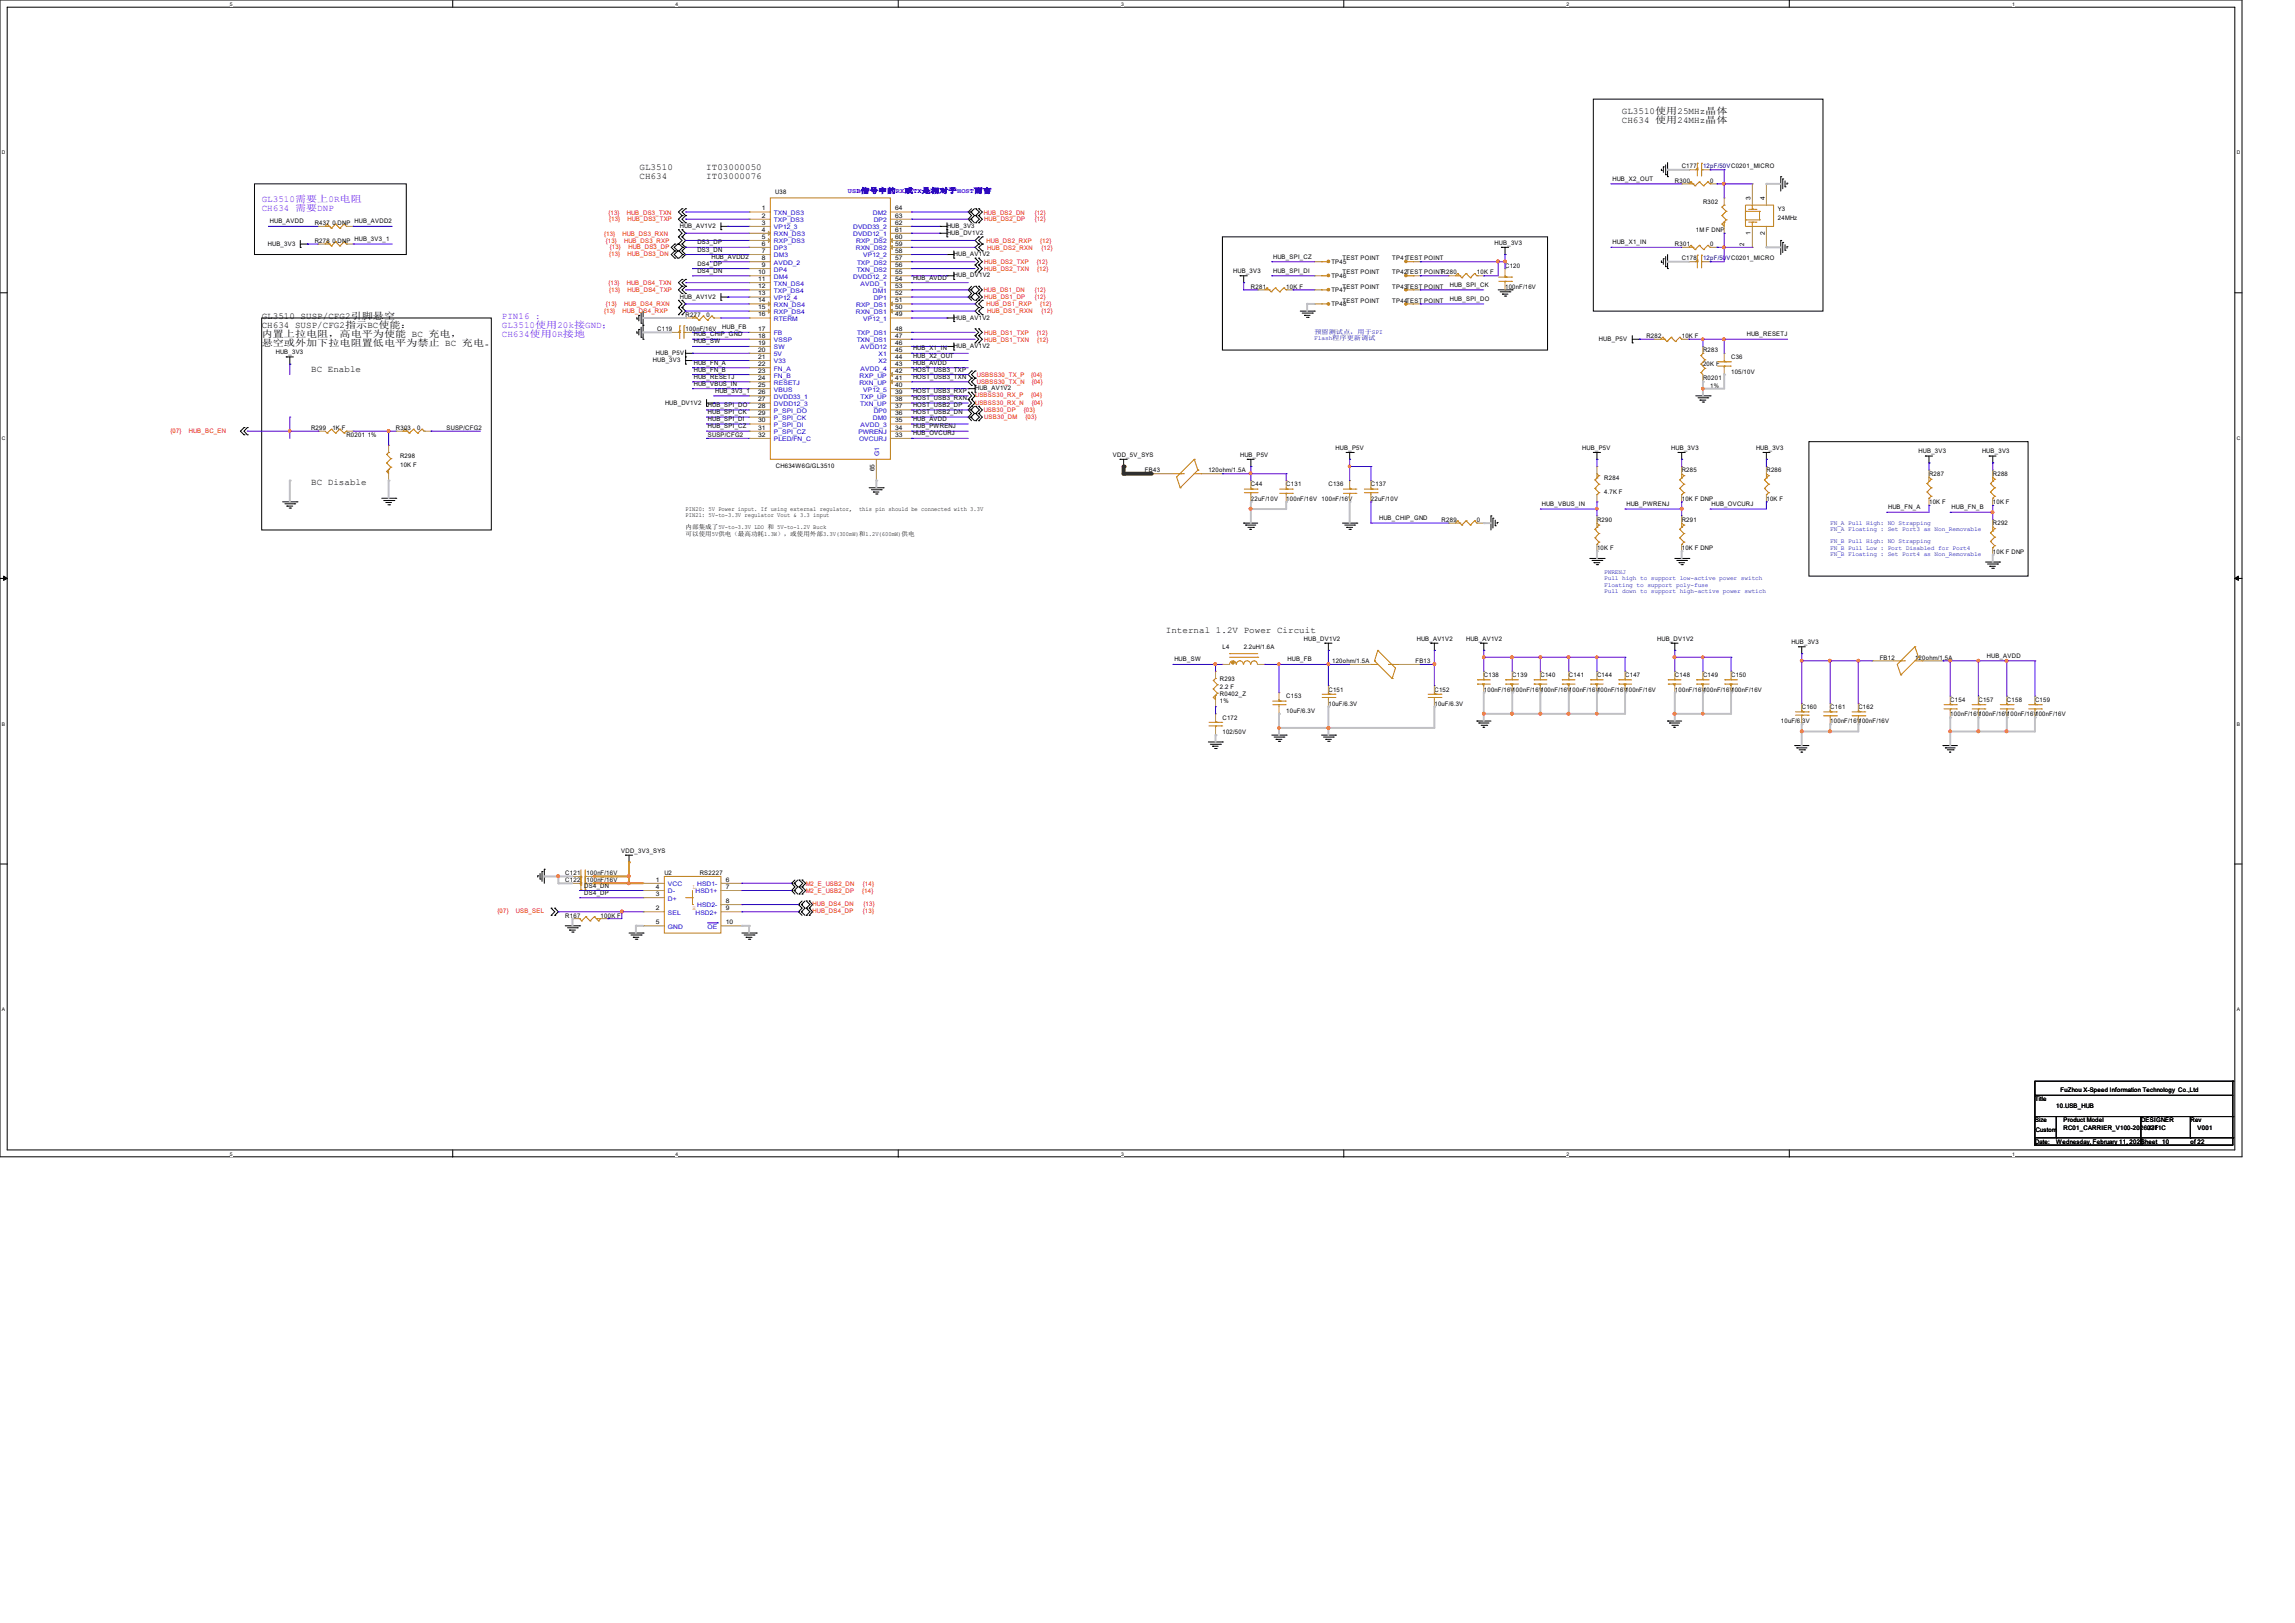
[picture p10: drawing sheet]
<svg xmlns="http://www.w3.org/2000/svg" width="297mm" height="210mm" viewBox="0 0 297 210" stroke-linecap="round" stroke-linejoin="round" font-family="sans-serif">
<defs><g id="words">
<g font-size="1.2">
<text x="209.9" y="14.7">GL3510使用25MHz晶体</text>
<text x="209.9" y="15.9">CH634 使用24MHz晶体</text>
<text x="82.8" y="22">GL3510</text>
<text x="82.8" y="23.2">CH634</text>
<text x="91.4" y="22">IT03000050</text>
<text x="91.4" y="23.2">IT03000076</text>
<text x="33.9" y="41.2">GL3510 SUSP/CFG2引脚悬空</text>
<text x="33.9" y="42.4">CH634 SUSP/CFG2指示BC使能：</text>
<text x="33.9" y="43.6">内置上拉电阻，高电平为使能 BC 充电，</text>
<text x="33.9" y="44.8">悬空或外加下拉电阻置低电平为禁止 BC 充电。</text>
<text x="40.3" y="48.1">BC Enable</text>
<text x="40.3" y="62.7">BC Disable</text>
<text x="150.9" y="81.9">Internal 1.2V Power Circuit</text>
</g>
<g font-size="1.2" fill="#8000ff">
<text x="33.9" y="26.1">GL3510需要上0R电阻</text>
<text x="33.9" y="27.3">CH634 需要DNP</text>
<text x="64.9" y="41.2">PIN16 :</text>
<text x="64.9" y="42.4">GL3510使用20k接GND；</text>
<text x="64.9" y="43.6">CH634使用0R接地</text>
</g>
<text font-size=".9" fill="#00f" x="109.7" y="25">USB信号中的RX或TX是相对于HOST而言</text>
<g font-size=".8">
<text x="208.7" y="23.4">HUB_X2_OUT</text>
<text x="216.8" y="23.6">R300</text>
<text x="217.6" y="21.8">C177</text>
<text x="221.3" y="23.6">0</text>
<text x="34.9" y="28.9">HUB_AVDD</text>
<text x="40.7" y="29.1">R437 0 DNP</text>
<text x="45.9" y="28.9">HUB_AVDD2</text>
<text x="88" y="29.5">HUB_AV1V2</text>
<text x="98.6" y="27.2">1</text>
<text x="98.6" y="28.2">2</text>
<text x="98.6" y="29.1">3</text>
<text x="98.6" y="30">4</text>
<text x="100.3" y="25.1">U38</text>
<text x="115.9" y="27.2">64</text>
<text x="115.9" y="28.2">63</text>
<text x="115.9" y="29.1">62</text>
<text x="115.9" y="30">61</text>
<text x="122.6" y="29.5">HUB_3V3</text>
<text x="220.4" y="26.4">R302</text>
<text x="226.6" y="25.9" transform="rotate(-90 226.6 25.9)">3</text>
<text x="228.4" y="25.9" transform="rotate(-90 228.4 25.9)">4</text>
<text x="230.1" y="27.3">Y3</text>
<text x="230.1" y="28.4">24MHz</text>
<text x="34.7" y="31.8">HUB_3V3</text>
<text x="40.7" y="31.4">R278 0 DNP</text>
<text x="45.9" y="31.2">HUB_3V3_1</text>
<text x="90.3" y="31.6">DS3_DP</text>
<text x="90.3" y="32.6">DS3_DN</text>
<text x="90.3" y="34.4">DS4_DP</text>
<text x="90.3" y="35.3">DS4_DN</text>
<text x="92.1" y="33.5">HUB_AVDD2</text>
<text x="98.1" y="35.5">10</text>
<text x="98.6" y="30.9">5</text>
<text x="98.6" y="31.8">6</text>
<text x="98.6" y="32.7">7</text>
<text x="98.6" y="33.7">8</text>
<text x="98.6" y="34.5">9</text>
<text x="115.9" y="30.9">60</text>
<text x="115.9" y="31.8">59</text>
<text x="115.9" y="32.7">58</text>
<text x="115.9" y="33.7">57</text>
<text x="115.9" y="34.5">56</text>
<text x="115.9" y="35.5">55</text>
<text x="122.6" y="30.4">HUB_DV1V2</text>
<text x="123.5" y="33.1">HUB_AV1V2</text>
<text x="123.5" y="35.9">HUB_DV1V2</text>
<text x="159.6" y="35.3">HUB_3V3</text>
<text x="164.8" y="33.5">HUB_SPI_CZ</text>
<text x="164.8" y="35.3">HUB_SPI_DI</text>
<text x="172.3" y="34.2">TP45</text>
<text x="172.3" y="36">TP46</text>
<text x="173.7" y="33.7">TEST POINT</text>
<text x="173.7" y="35.5">TEST POINT</text>
<text x="180.2" y="33.7">TP41TEST POINT</text>
<text x="180.2" y="35.5">TP42TEST POINTR280</text>
<text x="191.1" y="35.5">10K F</text>
<text x="193.4" y="31.7">HUB_3V3</text>
<text x="194.8" y="34.6">C120</text>
<text x="208.7" y="31.6">HUB_X1_IN</text>
<text x="216.8" y="31.9">R301</text>
<text x="217.6" y="33.7">C178</text>
<text x="219.5" y="30.1">1M F DNP</text>
<text x="221.3" y="31.9">0</text>
<text x="225.7" y="31.8" transform="rotate(-90 225.7 31.8)">2</text>
<text x="226.6" y="30.4" transform="rotate(-90 226.6 30.4)">1</text>
<text x="228.4" y="30.4" transform="rotate(-90 228.4 30.4)">2</text>
<text x="88" y="38.6">HUB_AV1V2</text>
<text x="88.7" y="41">R277</text>
<text x="91.4" y="41">0</text>
<text x="98.1" y="36.4">11</text>
<text x="98.1" y="37.3">12</text>
<text x="98.1" y="38.2">13</text>
<text x="98.1" y="39.1">14</text>
<text x="98.1" y="40">15</text>
<text x="98.1" y="40.9">16</text>
<text x="115.9" y="36.4">54</text>
<text x="115.9" y="37.3">53</text>
<text x="115.9" y="38.2">52</text>
<text x="115.9" y="39.1">51</text>
<text x="115.9" y="40">50</text>
<text x="115.9" y="40.9">49</text>
<text x="118.2" y="36.2">HUB_AVDD</text>
<text x="123.5" y="41.4">HUB_AV1V2</text>
<text x="161.9" y="37.3">R281</text>
<text x="166.5" y="37.3">10K F</text>
<text x="172.3" y="37.8">TP47</text>
<text x="172.3" y="39.6">TP48</text>
<text x="173.7" y="37.3">TEST POINT</text>
<text x="173.7" y="39.2">TEST POINT</text>
<text x="180.2" y="37.3">TP43TEST POINT</text>
<text x="180.2" y="39.2">TP44TEST POINT</text>
<text x="187.6" y="37.1">HUB_SPI_CK</text>
<text x="187.6" y="38.9">HUB_SPI_DO</text>
<text x="194.8" y="37.3">100nF/16V</text>
<text x="35.7" y="45.8">HUB_3V3</text>
<text x="84.5" y="46.9">HUB_3V3</text>
<text x="84.9" y="45.9">HUB_P5V</text>
<text x="85.1" y="42.8">C119</text>
<text x="88.7" y="42.8">100nF/16V</text>
<text x="89.8" y="43.5">HUB_CHIP_GND</text>
<text x="89.8" y="44.4">HUB_SW</text>
<text x="89.8" y="47.2">HUB_FN_A</text>
<text x="93.5" y="42.6">HUB_FB</text>
<text x="98.1" y="42.8">17</text>
<text x="98.1" y="43.7">18</text>
<text x="98.1" y="44.6">19</text>
<text x="98.1" y="45.5">20</text>
<text x="98.1" y="46.4">21</text>
<text x="98.1" y="47.4">22</text>
<text x="115.9" y="42.8">48</text>
<text x="115.9" y="43.7">47</text>
<text x="115.9" y="44.6">46</text>
<text x="115.9" y="45.5">45</text>
<text x="115.9" y="46.4">44</text>
<text x="115.9" y="47.4">43</text>
<text x="118.2" y="45.3">HUB_X1_IN</text>
<text x="118.2" y="46.3">HUB_X2_OUT</text>
<text x="118.2" y="47.2">HUB_AVDD</text>
<text x="123.5" y="45">HUB_AV1V2</text>
<text x="206.9" y="44.1">HUB_P5V</text>
<text x="213.1" y="43.8">R282</text>
<text x="217.6" y="43.8">10K F</text>
<text x="220.4" y="45.6">R283</text>
<text x="220.4" y="47.4">20K F</text>
<text x="224" y="46.5">C36</text>
<text x="226.1" y="43.5">HUB_RESETJ</text>
<text x="86.1" y="52.4">HUB_DV1V2</text>
<text x="89.8" y="48.1">HUB_FN_B</text>
<text x="89.8" y="49">HUB_RESETJ</text>
<text x="89.8" y="49.9">HUB_VBUS_IN</text>
<text x="91.6" y="52.7">HUB_SPI_DO</text>
<text x="91.6" y="53.6">HUB_SPI_CK</text>
<text x="92.5" y="50.8">HUB_3V3_1</text>
<text x="98.1" y="48.3">23</text>
<text x="98.1" y="49.2">24</text>
<text x="98.1" y="50.1">25</text>
<text x="98.1" y="51">26</text>
<text x="98.1" y="51.9">27</text>
<text x="98.1" y="52.8">28</text>
<text x="98.1" y="53.8">29</text>
<text x="115.9" y="48.3">42</text>
<text x="115.9" y="49.2">41</text>
<text x="115.9" y="50.1">40</text>
<text x="115.9" y="51">39</text>
<text x="115.9" y="51.9">38</text>
<text x="115.9" y="52.8">37</text>
<text x="115.9" y="53.8">36</text>
<text x="118.2" y="48.1">HOST_USB3_TXP</text>
<text x="118.2" y="49">HOST_USB3_TXN</text>
<text x="118.2" y="50.8">HOST_USB3_RXP</text>
<text x="118.2" y="51.8">HOST_USB3_RXN</text>
<text x="118.2" y="52.7">HOST_USB2_DP</text>
<text x="118.2" y="53.6">HOST_USB2_DN</text>
<text x="126.2" y="50.5">HUB_AV1V2</text>
<text x="220.4" y="49.2">R0201</text>
<text x="221.3" y="50.2">1%</text>
<text x="224" y="48.3">105/10V</text>
<text x="40.3" y="55.6">R299</text>
<text x="43" y="55.6">1K F</text>
<text x="44.8" y="56.6">R0201 1%</text>
<text x="51.2" y="55.6">R303</text>
<text x="51.8" y="59.3">R298</text>
<text x="54" y="55.6">0</text>
<text x="57.8" y="55.6">SUSP/CFG2</text>
<text x="91.6" y="54.5">HUB_SPI_DI</text>
<text x="91.6" y="55.4">HUB_SPI_CZ</text>
<text x="91.6" y="56.6">SUSP/CFG2</text>
<text x="98.1" y="54.7">30</text>
<text x="98.1" y="55.6">31</text>
<text x="98.1" y="56.5">32</text>
<text x="115.9" y="54.7">35</text>
<text x="115.9" y="55.6">34</text>
<text x="115.9" y="56.5">33</text>
<text x="118.2" y="54.5">HUB_AVDD</text>
<text x="118.2" y="55.4">HUB_PWRENJ</text>
<text x="118.2" y="56.3">HUB_OVCURJ</text>
<text x="144" y="59.1">VDD_5V_SYS</text>
<text x="160.5" y="59.1">HUB_P5V</text>
<text x="172.9" y="58.2">HUB_P5V</text>
<text x="204.8" y="58.2">HUB_P5V</text>
<text x="216.3" y="58.2">HUB_3V3</text>
<text x="227.3" y="58.2">HUB_3V3</text>
<text x="248.3" y="58.7">HUB_3V3</text>
<text x="256.5" y="58.7">HUB_3V3</text>
<text x="51.8" y="60.4">10K F</text>
<text x="100.4" y="60.6">CH634W6G/GL3510</text>
<text x="113.2" y="61" transform="rotate(-90 113.2 61)">65</text>
<text x="148.2" y="61.1">FB43</text>
<text x="156.4" y="61.1">120ohm/1.5A</text>
<text x="161.9" y="62.9">C44</text>
<text x="161.9" y="64.8">22uF/10V</text>
<text x="166.5" y="62.9">C131</text>
<text x="166.5" y="64.8">100nF/16V</text>
<text x="171" y="64.8">100nF/16V</text>
<text x="171.9" y="62.9">C136</text>
<text x="177.4" y="62.9">C137</text>
<text x="177.4" y="64.8">22uF/10V</text>
<text x="199.5" y="65.5">HUB_VBUS_IN</text>
<text x="207.6" y="62.1">R284</text>
<text x="207.6" y="63.9">4.7K F</text>
<text x="210.5" y="65.5">HUB_PWRENJ</text>
<text x="217.6" y="61.1">R285</text>
<text x="217.6" y="64.8">10K F DNP</text>
<text x="221.5" y="65.5">HUB_OVCURJ</text>
<text x="228.6" y="61.1">R286</text>
<text x="228.6" y="64.8">10K F</text>
<text x="244.4" y="65.9">HUB_FN_A</text>
<text x="249.7" y="61.6">R287</text>
<text x="249.7" y="65.2">10K F</text>
<text x="252.6" y="65.9">HUB_FN_B</text>
<text x="257.9" y="61.6">R288</text>
<text x="257.9" y="65.2">10K F</text>
<text x="88.7" y="68.5">内部集成了5V-to-3.3V LDO 和 5V-to-1.2V Buck</text>
<text x="88.7" y="69.3">可以使用5V供电（最高功耗1.3W），或使用外部3.3V(300mW)和1.2V(600mW)供电</text>
<text x="88.7" y="66.1">PIN20: 5V Power input. If using external regulator,</text>
<text x="88.7" y="66.9">PIN21: 5V-to-3.3V regulator Vout &amp; 3.3 input</text>
<text x="111.2" y="66.1">this pin should be connected with 3.3V</text>
<text x="178.5" y="67.3">HUB_CHIP_GND</text>
<text x="186.6" y="67.5">R289</text>
<text x="191.1" y="67.5">0</text>
<text x="206.7" y="67.5">R290</text>
<text x="206.7" y="71.2">10K F</text>
<text x="217.6" y="67.5">R291</text>
<text x="217.6" y="71.2">10K F DNP</text>
<text x="257.9" y="68">R292</text>
<text x="257.9" y="71.6">10K F DNP</text>
<text x="158.2" y="84">L4</text>
<text x="161" y="84">2.2uH/1.6A</text>
<text x="168.7" y="82.9">HUB_DV1V2</text>
<text x="183.4" y="82.9">HUB_AV1V2</text>
<text x="189.7" y="82.9">HUB_AV1V2</text>
<text x="214.5" y="82.9">HUB_DV1V2</text>
<text x="231.8" y="83.4">HUB_3V3</text>
<text x="152" y="85.6">HUB_SW</text>
<text x="157.9" y="88.2">R293</text>
<text x="157.9" y="89.1">2.2 F</text>
<text x="166.6" y="85.6">HUB_FB</text>
<text x="171.9" y="89.5">C151</text>
<text x="172.4" y="85.8">120ohm/1.5A</text>
<text x="183.2" y="85.8">FB13</text>
<text x="185.6" y="89.5">C152</text>
<text x="192" y="87.6">C138</text>
<text x="192" y="89.5">100nF/16V100nF/16V100nF/16V100nF/16V100nF/16V100nF/16V</text>
<text x="195.7" y="87.6">C139</text>
<text x="199.4" y="87.6">C140</text>
<text x="203" y="87.6">C141</text>
<text x="206.7" y="87.6">C144</text>
<text x="210.3" y="87.6">C147</text>
<text x="216.8" y="87.6">C148</text>
<text x="216.8" y="89.5">100nF/16V100nF/16V100nF/16V</text>
<text x="220.4" y="87.6">C149</text>
<text x="224" y="87.6">C150</text>
<text x="243.3" y="85.3">FB12</text>
<text x="247.8" y="85.3">120ohm/1.5A</text>
<text x="257.1" y="85.1">HUB_AVDD</text>
<text x="157.9" y="90">R0402_Z</text>
<text x="157.9" y="90.9">1%</text>
<text x="158.2" y="93.1">C172</text>
<text x="158.2" y="95">102/50V</text>
<text x="166.5" y="90.4">C153</text>
<text x="166.5" y="92.2">10uF/6.3V</text>
<text x="171.9" y="91.3">10uF/6.3V</text>
<text x="185.6" y="91.3">10uF/6.3V</text>
<text x="230.5" y="93.6">10uF/6.3V</text>
<text x="233.2" y="91.8">C160</text>
<text x="236.9" y="91.8">C161</text>
<text x="236.9" y="93.6">100nF/16V100nF/16V</text>
<text x="240.5" y="91.8">C162</text>
<text x="252.4" y="90.8">C154</text>
<text x="252.4" y="92.7">100nF/16V100nF/16V100nF/16V100nF/16V</text>
<text x="256" y="90.8">C157</text>
<text x="259.7" y="90.8">C158</text>
<text x="263.4" y="90.8">C159</text>
<text x="73.2" y="113.2">C121</text>
<text x="75.9" y="113.2">100nF/16V</text>
<text x="80.4" y="110.3">VDD_3V3_SYS</text>
<text x="86" y="113.2">U2</text>
<text x="90.6" y="113.2">RS2227</text>
<text x="73.2" y="118.7">R167</text>
<text x="73.2" y="114.2">C122</text>
<text x="75.6" y="114.8">DS4_DN</text>
<text x="75.6" y="115.8">DS4_DP</text>
<text x="75.9" y="114.2">100nF/16V</text>
<text x="77.7" y="118.7">100K F</text>
<text x="84.9" y="114.1">1</text>
<text x="84.9" y="117.8">2</text>
<text x="84.9" y="115.9">3</text>
<text x="84.9" y="115">4</text>
<text x="84.9" y="119.6">5</text>
<text x="93.9" y="114.1">6</text>
<text x="93.9" y="115">7</text>
<text x="93.9" y="116.8">8</text>
<text x="93.9" y="117.8">9</text>
<text x="93.9" y="119.6">10</text>
<text x="263.4" y="142.5">Title</text>
<text x="266.1" y="143.4">10.USB_HUB</text>
<text x="266.7" y="141.3">FuZhou X-Speed Information Technology Co.,Ltd</text>
<text x="263.4" y="145.2">Size</text>
<text x="263.4" y="148">Date:</text>
<text x="263.5" y="146.4">Custom</text>
<text x="266.1" y="148">Wednesday, February 11, 2026Sheet</text>
<text x="267.1" y="145.2">Product Model</text>
<text x="267.1" y="146.2">RC01_CARRIER_V100-20260211C</text>
<text x="277.1" y="145.2">DESIGNER</text>
<text x="278" y="146.2">JJF</text>
<text x="279.8" y="148">10</text>
<text x="283.5" y="145.2">Rev</text>
<text x="283.5" y="148">of 22</text>
<text x="284.4" y="146.2">V001</text>
</g>
<g font-size=".8" fill="#000080">
<text x="220.4" y="21.8">12pF/50VC0201_MICRO</text>
<text x="220.4" y="33.7">12pF/50VC0201_MICRO</text>
</g>
<g font-size=".8" fill="#f00">
<text x="78.7" y="27.8">{13}</text>
<text x="78.8" y="28.7">{13}</text>
<text x="81.1" y="27.8">HUB_DS3_TXN</text>
<text x="81.2" y="28.7">HUB_DS3_TXP</text>
<text x="127.3" y="27.8">HUB_DS2_DN</text>
<text x="127.4" y="28.7">HUB_DS2_DP</text>
<text x="133.9" y="27.8">{12}</text>
<text x="133.9" y="28.7">{12}</text>
<text x="78.2" y="30.5">{13}</text>
<text x="78.4" y="31.4">{13}</text>
<text x="78.8" y="33.1">{13}</text>
<text x="78.9" y="32.2">{13}</text>
<text x="80.6" y="30.5">HUB_DS3_RXN</text>
<text x="80.8" y="31.4">HUB_DS3_RXP</text>
<text x="81.2" y="33.1">HUB_DS3_DN</text>
<text x="81.3" y="32.2">HUB_DS3_DP</text>
<text x="127.4" y="34.2">HUB_DS2_TXP</text>
<text x="127.4" y="35.1">HUB_DS2_TXN</text>
<text x="127.7" y="31.4">HUB_DS2_RXP</text>
<text x="127.8" y="32.3">HUB_DS2_RXN</text>
<text x="134.2" y="34.2">{12}</text>
<text x="134.2" y="35.1">{12}</text>
<text x="134.6" y="31.4">{12}</text>
<text x="134.8" y="32.3">{12}</text>
<text x="78.2" y="40.6">{13}</text>
<text x="78.4" y="39.6">{13}</text>
<text x="78.7" y="36.9">{13}</text>
<text x="78.8" y="37.8">{13}</text>
<text x="80.6" y="40.6">HUB_DS4_RXP</text>
<text x="80.8" y="39.6">HUB_DS4_RXN</text>
<text x="81.1" y="36.9">HUB_DS4_TXN</text>
<text x="81.2" y="37.8">HUB_DS4_TXP</text>
<text x="127.3" y="37.8">HUB_DS1_DN</text>
<text x="127.4" y="38.7">HUB_DS1_DP</text>
<text x="127.7" y="39.6">HUB_DS1_RXP</text>
<text x="127.8" y="40.6">HUB_DS1_RXN</text>
<text x="133.9" y="37.8">{12}</text>
<text x="133.9" y="38.7">{12}</text>
<text x="134.6" y="39.6">{12}</text>
<text x="134.8" y="40.6">{12}</text>
<text x="127.4" y="43.3">HUB_DS1_TXP</text>
<text x="127.4" y="44.2">HUB_DS1_TXN</text>
<text x="134.2" y="43.3">{12}</text>
<text x="134.2" y="44.2">{12}</text>
<text x="126.2" y="51.4">USBSS30_RX_P</text>
<text x="126.2" y="52.4">USBSS30_RX_N</text>
<text x="126.4" y="48.8">USBSS30_TX_P</text>
<text x="126.4" y="49.7">USBSS30_TX_N</text>
<text x="127.3" y="53.3">USB30_DP</text>
<text x="132.5" y="53.3">{03}</text>
<text x="133.4" y="48.8">{04}</text>
<text x="133.4" y="51.4">{04}</text>
<text x="133.5" y="49.7">{04}</text>
<text x="133.5" y="52.4">{04}</text>
<text x="22.1" y="56.1">{07}</text>
<text x="24.4" y="56.1">HUB_BC_EN</text>
<text x="127.4" y="54.3">USB30_DM</text>
<text x="132.7" y="54.3">{03}</text>
<text x="64.4" y="118.2">{07}</text>
<text x="66.8" y="118.2">USB_SEL</text>
<text x="104.3" y="114.6">M2_E_USB2_DN</text>
<text x="104.3" y="115.5">M2_E_USB2_DP</text>
<text x="105.2" y="117.3">HUB_DS4_DN</text>
<text x="105.2" y="118.2">HUB_DS4_DP</text>
<text x="111.6" y="115.5">{14}</text>
<text x="111.7" y="118.2">{13}</text>
<text x="111.7" y="114.6">{14}</text>
<text x="111.8" y="117.3">{13}</text>
</g>
<g font-size=".8" fill="#00c">
<text x="100.2" y="27.8">TXN_DS3</text>
<text x="100.2" y="28.7">TXP_DS3</text>
<text x="100.2" y="29.7">VP12_3</text>
<text x="110.4" y="29.7">DVDD33_2</text>
<text x="112.9" y="27.8">DM2</text>
<text x="113.1" y="28.7">DP2</text>
<text x="100.2" y="30.6">RXN_DS3</text>
<text x="100.2" y="31.5">RXP_DS3</text>
<text x="100.2" y="32.4">DP3</text>
<text x="100.2" y="33.3">DM3</text>
<text x="100.2" y="34.2">AVDD_2</text>
<text x="100.2" y="35.1">DP4</text>
<text x="110.4" y="30.6">DVDD12_1</text>
<text x="110.7" y="32.4">RXN_DS2</text>
<text x="110.8" y="31.5">RXP_DS2</text>
<text x="110.9" y="35.1">TXN_DS2</text>
<text x="110.9" y="34.2">TXP_DS2</text>
<text x="111.7" y="33.3">VP12_2</text>
<text x="100.2" y="36.1">DM4</text>
<text x="100.2" y="37">TXN_DS4</text>
<text x="100.2" y="37.9">TXP_DS4</text>
<text x="100.2" y="38.8">VP12_4</text>
<text x="100.2" y="39.7">RXN_DS4</text>
<text x="100.2" y="40.6">RXP_DS4</text>
<text x="100.2" y="41.5">RTERM</text>
<text x="110.4" y="36.1">DVDD12_2</text>
<text x="110.7" y="40.6">RXN_DS1</text>
<text x="110.8" y="39.7">RXP_DS1</text>
<text x="111.4" y="37">AVDD_1</text>
<text x="111.7" y="41.5">VP12_1</text>
<text x="112.9" y="37.9">DM1</text>
<text x="113.1" y="38.8">DP1</text>
<text x="100.2" y="43.4">FB</text>
<text x="100.2" y="44.3">VSSP</text>
<text x="100.2" y="45.2">SW</text>
<text x="100.2" y="46.1">5V</text>
<text x="100.2" y="47">V33</text>
<text x="100.2" y="48">FN_A</text>
<text x="110.9" y="44.3">TXN_DS1</text>
<text x="110.9" y="43.4">TXP_DS1</text>
<text x="111.4" y="45.2">AVDD12</text>
<text x="111.4" y="48">AVDD_4</text>
<text x="113.7" y="46.1">X1</text>
<text x="113.7" y="47">X2</text>
<text x="100.2" y="48.9">FN_B</text>
<text x="100.2" y="49.8">RESETJ</text>
<text x="100.2" y="50.7">VBUS</text>
<text x="100.2" y="51.6">DVDD33_1</text>
<text x="100.2" y="52.5">DVDD12_3</text>
<text x="100.2" y="53.4">P_SPI_DO</text>
<text x="111.2" y="49.8">RXN_UP</text>
<text x="111.3" y="48.9">RXP_UP</text>
<text x="111.3" y="52.5">TXN_UP</text>
<text x="111.4" y="51.6">TXP_UP</text>
<text x="111.7" y="50.7">VP12_5</text>
<text x="113.1" y="53.4">DP0</text>
<text x="100.2" y="54.4">P_SPI_CK</text>
<text x="100.2" y="55.2">P_SPI_DI</text>
<text x="100.2" y="56.2">P_SPI_CZ</text>
<text x="100.2" y="57.1">PLED/FN_C</text>
<text x="111.1" y="56.2">PWRENJ</text>
<text x="111.2" y="57.1">OVCURJ</text>
<text x="111.4" y="55.2">AVDD_3</text>
<text x="112.9" y="54.4">DM0</text>
<text x="113.8" y="59" transform="rotate(-90 113.8 59)">G1</text>
<text x="86.4" y="114.7">VCC</text>
<text x="86.4" y="118.4">SEL</text>
<text x="86.4" y="116.5">D+</text>
<text x="86.4" y="115.6">D-</text>
<text x="90" y="115.6">HSD1+</text>
<text x="90" y="118.4">HSD2+</text>
<text x="90.2" y="114.7">HSD1-</text>
<text x="90.2" y="117.4">HSD2-</text>
<text x="86.4" y="120.2">GND</text>
<text x="91.6" y="120.2">OE</text>
</g>
<g font-size=".8" fill="#0000a0">
<text x="170.1" y="44">Flash程序更新调试</text>
<text x="170.1" y="43.2">预留测试点，用于SPI</text>
<text x="236.9" y="67.9">FN_A Pull High: NO Strapping</text>
<text x="236.9" y="68.7">FN_A Floating : Set Port3 as Non_Removable</text>
<text x="236.9" y="70.3">FN_B Pull High: NO Strapping</text>
<text x="236.9" y="71.1">FN_B Pull Low : Port Disabled for Port4</text>
<text x="236.9" y="71.9">FN_B Floating : Set Port4 as Non_Removable</text>
<text x="207.6" y="74.3">PWRENJ</text>
<text x="207.6" y="75.1">Pull high to support low-active power switch</text>
<text x="207.6" y="75.9">Floating to support poly-fuse</text>
<text x="207.6" y="76.7">Pull down to support high-active power swtich</text>
</g>
<g font-size=".8" fill="#cc8006">
<text x="89.6" y="117.7">H</text>
<text x="89.6" y="115">L</text>
</g>
<g font-size=".6">
<text x="29.8" y=".7">5</text>
<text x="87.4" y=".7">4</text>
<text x="145.1" y=".7">3</text>
<text x="202.7" y=".7">2</text>
<text x="260.4" y=".7">1</text>
<text x=".3" y="20">D</text>
<text x="289.5" y="20">D</text>
<text x=".3" y="56.9">C</text>
<text x="289.5" y="56.9">C</text>
<text x=".3" y="93.9">B</text>
<text x="289.5" y="93.9">B</text>
<text x=".3" y="130.9">A</text>
<text x="289.5" y="130.9">A</text>
<text x="29.8" y="149.5">5</text>
<text x="87.4" y="149.5">4</text>
<text x="145.1" y="149.5">3</text>
<text x="202.7" y="149.5">2</text>
<text x="260.4" y="149.5">1</text>
</g>
</g></defs>
<path d="M0 0h290.2v149.7h-290.2zM.9 .9h288.3v147.9h-288.3z" fill="none" stroke="#000" stroke-width=".13"/>
<g fill="#fff">
<path d="M29.8 .1h.3v.7h-.3z"/>
<path d="M29.8 148.9h.3v.7h-.3z"/>
</g>
<path d="M58.6 0v.9M58.6 148.8v.9" fill="none" stroke="#000" stroke-width=".13"/>
<g fill="#fff">
<path d="M87.4 .1h.4v.7h-.4z"/>
<path d="M87.4 148.9h.4v.7h-.4z"/>
</g>
<path d="M116.2 0v.9M116.2 148.8v.9" fill="none" stroke="#000" stroke-width=".13"/>
<g fill="#fff">
<path d="M145.1 .1h.3v.7h-.3z"/>
<path d="M145.1 148.9h.3v.7h-.3z"/>
</g>
<path d="M173.9 0v.9M173.9 148.8v.9" fill="none" stroke="#000" stroke-width=".13"/>
<g fill="#fff">
<path d="M202.7 .1h.4v.7h-.4z"/>
<path d="M202.7 148.9h.4v.7h-.4z"/>
</g>
<path d="M231.6 0v.9M231.6 148.8v.9" fill="none" stroke="#000" stroke-width=".13"/>
<g fill="#fff">
<path d="M260.4 .1h.3v.7h-.3z"/>
<path d="M260.4 148.9h.3v.7h-.3z"/>
<path d="M.3 19.4h.4v.7h-.4z"/>
<path d="M289.5 19.4h.4v.7h-.4z"/>
<path d="M.3 56.3h.4v.8h-.4z"/>
<path d="M289.5 56.3h.4v.8h-.4z"/>
</g>
<path d="M0 37.9h.9M289.2 37.9h1" fill="none" stroke="#000" stroke-width=".13"/>
<g fill="#fff">
<path d="M.3 93.3h.4v.7h-.4z"/>
<path d="M289.5 93.3h.4v.7h-.4z"/>
</g>
<path d="M0 74.8h.9M289.2 74.8h1" fill="none" stroke="#000" stroke-width=".13"/>
<path d="M.5 74.5l.4 .3-.4 .3zM289.2 74.8l.5-.3v.6z" fill="#000" stroke="#000" stroke-width=".13"/>
<g fill="#fff">
<path d="M.3 130.3h.3v.7h-.3z"/>
<path d="M289.5 130.3h.4v.7h-.4z"/>
</g>
<g fill="none" stroke="#000" stroke-width=".13">
<path d="M206.2 12.8h29.7v27.5h-29.7zM32.9 23.8h19.7v9.1h-19.7zM38.9 32h.1M38.9 31.6h.9M38.9 31.1v.9M39.8 31.6h.1M87.3 32.5h.1M87.3 31.6h.1M87.3 33.4h.1M87.3 32.5l-.4 .4 .4 .5M87.3 31.6l-.4 .4 .4 .5M87.7 31.6h.1"/>
<path d="M87.7 32.5h.1M87.7 33.4h.1M87.7 31.6l-.5 .4 .5 .5M87.7 32.5l-.5 .4 .5 .5M87.8 30.6h.1M87.8 29.7h.1M87.8 31.6h.1M87.8 39.8h.1M87.8 38.9h.1M87.8 29.7l.5 .5-.5 .4M87.8 30.6l.5 .5-.5 .5M87.8 38.9l.5 .4-.5 .5"/>
<path d="M87.8 39.8l.5 .5-.5 .4M87.9 31.6l.4 .4M88.3 27h.1M88.3 27.9h.1M88.3 28.8h.1M88.3 29.7h.1M88.3 30.6h.1M88.3 31.6h.1M88.3 36.2h.1M88.3 37h.1M88.3 38h.1M88.3 38.9h.1"/>
<path d="M88.3 39.8h.1M88.3 27l-.5 .4 .5 .5M88.3 27.9l-.5 .5 .5 .4M88.3 29.7l.4 .5-.4 .4M88.3 30.6l.4 .5-.4 .5M88.3 31.6l.4 .4M88.3 36.2l-.5 .4 .5 .4M88.3 37l-.5 .5 .5 .5M88.3 38.9l.4 .4-.4 .5M88.3 39.8l.4 .5-.4 .4M88.3 32h.1M88.3 32.9h.1"/>
<path d="M88.3 32l-.4 .5 .4 .4M88.3 32.9l-.4 .5M88.7 27h.1M88.7 27.9h.1M88.7 28.8h.1M88.7 32h.1M88.7 32.9h.1M88.7 36.2h.1M88.7 37h.1M88.7 38h.1M88.7 27l-.4 .4 .4 .5M88.7 27.9l-.4 .5 .4 .4"/>
<path d="M88.7 32l-.4 .5 .4 .4M88.7 32.9l-.4 .5M88.7 36.2l-.4 .4 .4 .4M88.7 37l-.4 .5 .4 .5M93.3 29.7h.1M93.3 38.9h.1M93.3 29.3h.9M93.3 28.8v.9M93.3 38v.9M93.3 38.4h.9M94.2 29.3h.1M94.2 38.4h.1"/>
<path d="M121.6 29.3h.1M121.6 30.2h.1M121.6 29.3h1M121.6 30.2h1M122.6 29.7h.1M122.6 30.6h.1M122.6 32.9h.1M122.6 35.7h.1M122.6 28.8v1.8M122.6 32.9h.8M122.6 35.7h.8M123.4 33.4h.1"/>
<path d="M123.4 36.2h.1M123.4 32.5v.9M123.4 35.2v1M125.3 27.4h.1M125.3 28.4h.1M125.3 37.5h.1M125.3 38.4h.1M125.3 27.4l.4 .5-.4 .5M125.3 28.4l.4 .4M125.3 37.5l.4 .5-.4 .4M125.3 38.4l.4 .5M125.6 27.4h.1"/>
<path d="M125.6 28.4h.1M125.6 37.5h.1M125.6 38.4h.1M125.6 27.4l.5 .5-.5 .5M125.6 28.4l.5 .4M125.6 37.5l.5 .5-.5 .4M125.6 38.4l.5 .5M125.7 27l-.4 .4M125.7 37l-.4 .5M126.1 27l-.5 .4M126.1 37l-.5 .5M126.2 33.4h.1"/>
<path d="M126.2 34.3h.1M126.2 35.2h.1M126.2 33.4l.5 .5-.5 .4M126.2 34.3l.5 .5-.5 .4M126.3 27h.1M126.3 27.9h.1M126.3 28.8h.1M126.3 37h.1M126.3 38h.1M126.3 38.9h.1M126.3 27l.4 .4-.4 .5M126.3 27.9l.4 .5-.4 .4"/>
<path d="M126.3 37l.4 .5-.4 .5M126.3 38l.4 .4-.4 .5M126.7 27.9h.1M126.7 27h.1M126.7 28.8h.1M126.7 30.6h.1M126.7 31.6h.1M126.7 32.5h.1M126.7 33.4h.1M126.7 34.3h.1M126.7 35.2h.1M126.7 38h.1"/>
<path d="M126.7 37h.1M126.7 38.9h.1M126.7 39.8h.1M126.7 27l.4 .4-.4 .5M126.7 27.9l.4 .5-.4 .4M126.7 30.6l-.5 .5 .5 .5M126.7 31.6l-.5 .4 .5 .5M126.7 33.4l.4 .5-.4 .4M126.7 34.3l.4 .5-.4 .4M126.7 37l.4 .5-.4 .5M126.7 38l.4 .4-.4 .5M126.7 38.9l-.5 .4 .5 .5"/>
<path d="M126.7 39.8l-.5 .5 .5 .4M127.1 31.6h.1M127.1 30.6h.1M127.1 32.5h.1M127.1 39.8h.1M127.1 38.9h.1M127.1 30.6l-.4 .5 .4 .5M127.1 31.6l-.4 .4 .4 .5M127.1 38.9l-.4 .4 .4 .5M127.1 39.8l-.4 .5 .4 .4M158.2 30.6h42.1v14.7h-42.1zM160.5 35.7h.1"/>
<path d="M160.5 35.7h.9M161 36.6h.1M161 35.7v.9M193.9 37.5h1.8M194.1 37.8h1.3M194.3 32h.1M194.3 32h.9M194.4 38.1h.1M194.4 38.1h.8M194.7 38.3h.2M194.8 32.9h.1M194.8 32v.9"/>
<path d="M194.9 38.3h.1M195.4 37.8h.1M195.7 37.5h.1M215 22.1h.1M215 34h.1M215 21.9v.2M215 33.7v.3M215.3 21.6h.1M215.3 33.5h.1M215.3 21.6v.7M215.3 33.5v.7M215.6 22.6h.1"/>
<path d="M215.6 34.5h.1M215.6 21.3v1.3M215.6 33.2v1.3M215.8 22.9h.1M215.8 34.8h.1M215.8 21v1.9M215.8 32.9v1.9M230.5 22.9h.1M230.5 31.1h.1M230.5 22.9v1.8M230.5 31.1v1.8M230.7 23.2h.1"/>
<path d="M230.7 31.4h.1M230.7 23.2v1.2M230.7 31.4v1.3M231 24.2h.1M231 32.4h.1M231 23.4v.8M231 31.7v.7M231.3 23.7h.1M231.3 31.9h.1M231.3 23.7v.2M231.3 31.9v.2M31.6 55.3h.1"/>
<path d="M31.6 56.3h.1M31.6 55.3l-.5 .5 .5 .5M32 55.3h.1M32 56.3h.1M32 55.3l-.4 .5 .4 .5M33.9 41.1h29.7v27.5h-29.7zM37 46.2h.1M37 46.2h1M37.5 47.1h.1M37.5 46.2v.9M82.4 41.3h.1M82.4 43.1h.1"/>
<path d="M82.4 41.1v.2M82.4 42.9v.2M82.7 40.8h.1M82.7 42.6h.1M82.7 40.8v.7M82.7 42.6v.7M83 41.8h.1M83 43.6h.1M83 40.5v1.3M83 42.3v1.3M83.2 42.1h.1M83.2 43.9h.1"/>
<path d="M83.2 40.3v3.6M87.8 40.7h.1M88.3 40.7h.1M88.7 46.2h.1M88.7 47.1h.1M88.7 45.7h.9M88.7 45.3v1.8M88.7 46.7h.9M89.6 45.7h.1M89.6 46.7h.1M91.4 52.6h.1M91.4 52.2h1"/>
<path d="M91.4 51.7v.9M92.4 52.2h.1M122.6 41.1h.1M122.6 44.8h.1M122.6 41.1h.8M122.6 44.8h.8M123.4 41.6h.1M123.4 45.3h.1M123.4 40.7v.9M123.4 44.4v.9M125.3 50.3h.1M125.3 51.7h.1"/>
<path d="M125.3 50.8h.1M125.3 52.6h.1M125.3 53h.1M125.3 54h.1M125.3 50.3h.9M125.3 50.8l.4 .4-.4 .5M125.3 51.7l.4 .5-.4 .4M125.3 53l.4 .5-.4 .5M125.3 54l.4 .4M125.6 53h.1M125.6 54h.1M125.6 53l.5 .5-.5 .5"/>
<path d="M125.6 54l.5 .4M125.7 48h.1M125.7 48.9h.1M125.7 49.9h.1M125.7 51.7h.1M125.7 50.8h.1M125.7 52.6h.1M125.7 48l-.4 .5 .4 .4M125.7 48.9l-.4 .5 .4 .5M125.7 50.8l.5 .4-.5 .5M125.7 51.7l.5 .5-.5 .4M125.7 52.6l-.4 .4"/>
<path d="M126.1 52.6l-.5 .4M126.2 50.8h.1M126.2 42.5h.1M126.2 43.4h.1M126.2 44.4h.1M126.2 48.9h.1M126.2 48h.1M126.2 49.9h.1M126.2 49.9v.9M126.2 42.5l.5 .5-.5 .4M126.2 43.4l.5 .5-.5 .5M126.2 48l-.5 .5 .5 .4"/>
<path d="M126.2 48.9l-.5 .5 .5 .5M126.3 52.6h.1M126.3 53.5h.1M126.3 54.4h.1M126.3 52.6l.4 .4-.4 .5M126.3 53.5l.4 .5-.4 .4M126.7 40.7h.1M126.7 42.5h.1M126.7 43.4h.1M126.7 44.4h.1M126.7 53.5h.1M126.7 52.6h.1"/>
<path d="M126.7 54.4h.1M126.7 42.5l.4 .5-.4 .4M126.7 43.4l.4 .5-.4 .5M126.7 52.6l.4 .4-.4 .5M126.7 53.5l.4 .5-.4 .4M127.1 40.7h.1M144.9 59.4h.1M144.9 59.4h1M145.4 59.4v1M161.4 59.4h.1M161.4 59.4h.9M161.9 59.4v1"/>
<path d="M168.3 40.3h1.8M168.5 40.5h1.3M168.8 40.8h.1M168.8 40.8h.7M169.1 41.1h.2M169.3 41.1h.1M169.8 40.5h.1M170.1 40.3h.1M174.2 58.5h.9M174.7 59.4h.1M174.7 58.5v.9M175.1 58.5h.1"/>
<path d="M206.2 58.5h.1M206.2 58.5h.9M206.7 59.4h.1M206.7 58.5v.9M211.2 44.4h.1M211.2 43.9h1M211.2 43.4v1M212.2 43.9h.1M217.2 58.5h.1M217.2 58.5h.9M217.6 59.4h.1M217.6 58.5v.9"/>
<path d="M219.5 51.2h1.8M219.8 51.5h1.2M220 51.8h.1M220 51.8h.8M220.3 52h.2M220.5 52h.1M221 51.5h.1M221.3 51.2h.1M228.2 58.5h.1M228.2 58.5h.9M228.6 59.4h.1M228.6 58.5v.9"/>
<path d="M234.1 57.1h28.4v17.4h-28.4zM249.2 59h.1M249.2 59h.9M249.6 59.9h.1M249.6 59v.9M257.4 59h.1M257.4 59h.9M257.9 59.9h.1M257.9 59v.9M36.6 64.9h1.8M36.9 65.2h1.2M37.1 65.5h.1"/>
<path d="M37.1 65.5h.8M37.4 65.7h.2M37.6 65.7h.1M38.1 65.2h.1M38.4 64.9h.1M49.4 64.5h1.8M49.7 64.8h1.3M50 65h.1M50 65h.7M50.2 65.3h.2M50.4 65.3h.1M51 64.8h.1"/>
<path d="M51.2 64.5h.1M112.5 63.1h1.8M112.8 63.4h1.2M113 63.7h.1M113 63.7h.7M113.3 63.9h.2M113.5 63.9h.1M114 63.4h.1M114.3 63.1h.1M145.4 60.4h.1M161 67.7h.1M161 67.7h1.8"/>
<path d="M161.2 67.9h.1M161.2 67.9h1.3M161.5 68.2h.7M161.8 68.5h.1M161.8 68.5h.2M161.9 60.4h.1M162.2 68.2h.1M173.7 67.7h1.9M174 67.9h1.3M174.3 68.2h.1M174.3 68.2h.7M174.6 68.5h.2"/>
<path d="M174.8 68.5h.1M175.3 67.9h.1M175.6 67.7h.1M193 66.8h.1M193 66.8v1.8M193.2 67.1h.1M193.2 67.1v1.2M193.5 68h.1M193.5 67.3v.7M193.8 67.6h.1M193.8 67.6v.2M205.7 72.3h1.9"/>
<path d="M206 72.5h1.3M206.3 72.8h.1M206.3 72.8h.8M206.6 73.1h.2M206.8 73.1h.1M207.3 72.5h.1M207.6 72.3h.1M216.7 72.3h1.9M217 72.5h1.3M217.3 72.8h.1M217.3 72.8h.7M217.6 73.1h.1"/>
<path d="M217.7 73.1h.1M218.3 72.5h.1M218.6 72.3h.1M257 72.7h1.8M257.2 73h1.3M257.5 73.3h.1M257.5 73.3h.7M257.8 73.5h.2M258 73.5h.1M258.5 73h.1M258.8 72.7h.1M156.4 96h1.8"/>
<path d="M156.6 96.3h1.3M156.9 96.6h.1M156.9 96.6h.7M157.2 96.9h.2M157.4 96.9h.1M157.9 96.3h.1M158.2 96h.1M164.6 95.1h1.9M164.9 95.4h1.3M165.1 95.7h.1M165.1 95.7h.8M165.4 95.9h.2"/>
<path d="M165.6 95.9h.1M166.2 95.4h.1M166.5 95.1h.1M171 95.1h1.8M171.3 95.4h1.3M171.4 83.2h.1M171.4 83.2h1M171.6 95.7h.1M171.6 95.7h.7M171.8 95.9h.2M171.9 84.2h.1M171.9 83.2v1"/>
<path d="M172 95.9h.1M172.6 95.4h.1M172.8 95.1h.1M185.2 83.2h.1M185.2 83.2h.9M185.6 84.2h.1M185.6 83.2v1M191.1 93.3h.1M191.1 93.3h1.9M191.4 93.6h.1M191.4 93.6h1.3M191.6 83.2h.1"/>
<path d="M191.6 83.2h.9M191.7 93.9h.7M191.9 94.1h.1M191.9 94.1h.3M192 84.2h.1M192 83.2v1M192.4 93.9h.1M215.8 93.3h.1M215.8 93.3h1.8M216.1 93.6h.1M216.1 93.6h1.3M216.3 83.2h.1"/>
<path d="M216.3 83.2h.9M216.4 93.9h.7M216.6 94.1h.1M216.6 94.1h.2M216.7 84.2h.1M216.7 83.2v1M217.1 93.9h.1M232.3 96.5h.1M232.3 96.5h1.8M232.5 96.8h.1M232.5 96.8h1.3M232.7 83.7h.1"/>
<path d="M232.7 83.7h.9M232.8 97h.8M233.1 97.3h.1M233.1 97.3h.2M233.2 84.6h.1M233.2 83.7v.9M233.6 97h.1M251.5 96.5h.1M251.5 96.5h1.8M251.8 96.8h.1M251.8 96.8h1.2M252 97h.8"/>
<path d="M252.3 97.3h.1M252.3 97.3h.2M252.8 97h.1M0 111.8h.9M69.6 113.3h.1M69.6 113.3v.2M69.9 113.7h.1M69.9 113v.7M70.1 112.8h.1M70.1 112.8v1.2M70.4 112.5h.1M70.4 112.5v1.8"/>
<path d="M71.3 117.5h.1M71.3 118.4h.1M71.3 117.5l.5 .5-.5 .4M71.8 118.4h.1M71.8 117.5h.1M71.8 117.5l.5 .5-.5 .4M73.2 119.8h1.8M75 119.8h.1M80.9 110.7h.1M80.9 110.7h1M81.4 111.6h.1M81.4 110.7v.9"/>
<path d="M102.4 114.3h.1M102.4 115.2h.1M102.4 114.3l.5 .5-.5 .4M102.4 115.2l.5 .5M102.8 114.3h.1M102.8 115.2h.1M102.8 114.3l.5 .5-.5 .4M102.8 115.2l.5 .5M102.9 113.9l-.5 .4M103.3 113.9l-.5 .4M103.3 117.1h.1M103.3 118h.1"/>
<path d="M103.3 117.1l.5 .4-.5 .5M103.3 118l.5 .4M103.4 113.9h.1M103.4 114.8h.1M103.4 115.7h.1M103.4 113.9l.5 .4-.5 .5M103.4 114.8l.5 .4-.5 .5M103.7 117.1h.1M103.7 118h.1M103.7 117.1l.5 .4-.5 .5M103.7 118l.5 .4M103.8 114.8h.1"/>
<path d="M103.8 113.9h.1M103.8 115.7h.1M103.8 113.9l.5 .4-.5 .5M103.8 114.8l.5 .4-.5 .5M103.8 116.6l-.5 .5M104.2 116.6l-.5 .5M104.4 116.6h.1M104.4 117.5h.1M104.4 118.4h.1M104.4 116.6l.4 .5-.4 .4M104.4 117.5l.4 .5-.4 .4M104.7 117.5h.1"/>
<path d="M104.7 116.6h.1M104.7 118.4h.1M104.7 116.6l.5 .5-.5 .4M104.7 117.5l.5 .5-.5 .4M289.2 111.8h1M73.4 120.1h1.3M73.7 120.4h.1M73.7 120.4h.8M74 120.6h.2M74.2 120.6h.1M74.7 120.1h.1M81.4 120.7h1.8"/>
<path d="M81.7 121h1.3M82 121.3h.1M82 121.3h.7M82.2 121.5h.2M82.4 121.5h.1M83 121h.1M83.2 120.7h.1M96 120.7h1.9M96.3 121h1.3M96.6 121.3h.1M96.6 121.3h.7M96.9 121.5h.1"/>
<path d="M97 121.5h.1M97.6 121h.1M97.9 120.7h.1M289 139.9h.1M289 139.9h-25.6v8.3M289 139.9v8.3h-25.6M263.4 148.2h.1M263.4 141.7h.1M263.4 141.7h25.6M263.4 144.5h25.6M263.4 147.2h25.6M266.1 147.2h.1"/>
<path d="M266.1 144.5v2.7M277.1 147.2h.1M277.1 148.2h.1M277.1 144.5v3.7M283.5 147.2h.1M283.5 144.5v2.7M289 144.5h.1M289 147.2h.1"/>
</g>
<g fill="none" stroke="#cc8006" stroke-width=".13">
<path d="M42.3 31.3h.1M42.3 29h.1M42.3 31.3l-.2 .3h.5M42.3 31.3l.6 .5M42.3 29l-.2 .3h.5M42.3 29l.6 .5M42.6 31.6h.1M42.6 29.3h.1M42.9 31.8h.1M42.9 29.5h.1M43.4 31.3h.1M43.4 29h.1"/>
<path d="M43.4 31.3l-.5 .5M43.4 31.3l.6 .5M43.4 29l-.5 .5M43.4 29l.6 .5M44 31.8h.1M44 29.5h.1M44.5 31.3h.1M44.5 29h.1M44.5 31.3l-.5 .5M44.5 31.3l.3 .3M44.5 29l-.5 .5M44.5 29l.3 .3"/>
<path d="M44.8 31.6h.1M44.8 29.3h.1M99.7 25.6h15.5v33.8h-15.5zM164 37.3h.1M164 37.3l-.3 .2h.6M164 37.3l.5 .5M164.3 37.5h.1M164.5 37.8h.1M165.1 37.3h.1M165.1 37.3l-.6 .5M165.1 37.3l.5 .5M165.6 37.8h.1"/>
<path d="M166.2 37.3h.1M166.2 37.3l-.6 .5M166.2 37.3l.3 .2M166.5 37.5h.1M171 33.9h.1M171 37.5h.1M171 35.7h.1M171 39.3h.1M171 33.9h.9M171 37.5h.9M171 35.7h.9M171 39.3h.9"/>
<path d="M182 33.9h.9M182 37.5h.9M182 35.7h.9M182 39.3h.9M182.9 33.9h.1M182.9 37.5h.1M182.9 35.7h.1M182.9 39.3h.1M188.6 35.4h.1M188.6 35.4l-.2 .3h.5M188.6 35.4l.6 .5M188.9 35.7h.1"/>
<path d="M189.2 35.9h.1M189.7 35.4h.1M189.7 35.4l-.5 .5M189.7 35.4l.6 .5M190.3 35.9h.1M190.8 35.4h.1M190.8 35.4l-.5 .5M190.8 35.4l.3 .3M191.1 35.7h.1M194 36.4h1.6M194 35.9h1.6M194.8 35.9h.1"/>
<path d="M194.8 36.4h.1M194.8 35.9v-.2l.2 .2M194.8 36.4v.2M195 35.9h.1M195.6 36.4h.1M195.6 35.9h.1M218.8 23.5h.1M218.8 31.7h.1M218.8 23.5l-.2 .3h.5M218.8 23.5l.6 .5M218.8 31.7l-.2 .3h.5M218.8 31.7l.6 .6"/>
<path d="M219.1 23.8h.1M219.1 32h.1M219.4 24h.1M219.4 32.3h.1M219.7 22h.1M219.7 21.1h.1M219.7 21.8h.1M219.7 33.9h.1M219.7 33h.1M219.7 33.7h.1M219.7 33.7l-.2 .2h.2M219.7 21.8l-.2 .2h.2"/>
<path d="M219.7 21.1v1.7M219.7 33v1.7M219.9 23.5h.1M219.9 31.7h.1M219.9 23.5l-.5 .5M219.9 23.5l.6 .5M219.9 31.7l-.5 .6M219.9 31.7l.6 .6M220.2 21.1h.1M220.2 22h.1M220.2 33h.1M220.2 33.9h.1"/>
<path d="M220.2 33.9h.2M220.2 22h.2M220.2 21.1v1.7M220.2 33v1.7M220.5 24h.1M220.5 32.3h.1M221 23.5h.1M221 31.7h.1M221 23.5l-.5 .5M221 23.5l.3 .3M221 31.7l-.5 .6M221 31.7l.3 .3"/>
<path d="M221.3 23.8h.1M221.3 32h.1M222.8 29h.1M222.8 27.9h.1M222.8 26.8h.1M222.8 27.9l.6 .5M222.8 26.8l.6 .5M223.1 26.5h.1M223.1 28.7h.1M223.1 28.7v.6l-.3-.3M223.1 26.5l-.3 .3M223.4 28.4h.1"/>
<path d="M223.4 27.3h.1M223.4 28.4l-.6 .6M223.4 27.3l-.6 .6M225.9 26.5h3.6v2.8h-3.6zM225.9 27.3h.1M225.9 28.4h.1M225.9 28.4h1.8M225.9 27.3h1.8M225.9 27.3v1.1M226.3 28.7h.9M226.3 27.1h.9M226.8 28.7h.1"/>
<path d="M226.8 27h.1M226.8 27.1h.1M226.8 26.5v.6M226.8 28.7v.6M227.2 28.7h.1M227.2 27.1h.1M227.7 28.4h.1M227.7 27.3h.1M227.7 27.3v1.1M42.1 55.8l.2 .2M42.3 56h.1M42.9 55.5h.1"/>
<path d="M42.9 55.5l-.6 .5M42.9 55.5l.5 .5M43.4 56h.1M44 55.5h.1M44 55.5l-.6 .5M44 55.5l.5 .5M44.5 56h.1M44.8 55.8h.1M44.8 55.8l-.3 .2M50 59.9h.1M50 58.8h.1M50 59.9l.6 .6"/>
<path d="M50 58.8l.6 .6M50.3 58.5h.1M50.3 58.5l-.3 .3M50.6 59.4h.1M50.6 59.4l-.6 .5M52.4 55.5h.1M52.4 55.5l-.2 .3h.5M52.4 55.5l.6 .5M52.7 55.8h.1M53 56h.1M53.5 55.5h.1M53.5 55.5l-.5 .5"/>
<path d="M53.5 55.5l.6 .5M54.1 56h.1M54.6 55.5h.1M54.6 55.5l-.5 .5M54.6 55.5l.3 .3M54.9 55.8h.1M88 43h.1M88 42.2h.1M88 42.8h.1M88 42.8l-.2 .2h.2M88 42.2v1.6M88.5 42.2h.1"/>
<path d="M88.5 43h.1M88.5 43h.2M88.5 42.2v1.6M89.9 40.9h.1M89.9 40.9l-.3 .2h.6M89.9 40.9l.6 .5M90.2 41.1h.1M90.5 41.4h.1M91 40.9h.1M91 40.9l-.5 .5M91 40.9l.6 .5M91.6 41.4h.1"/>
<path d="M92.1 40.9h.1M92.1 40.9l-.5 .5M92.1 40.9l.3 .2M92.4 41.1h.1M154.6 59.4h.1M154.6 59.4l-2.3 2.3 .4 1.4M154.6 59.4l.4 1.4M215.2 43.6h.1M215.2 43.6l-.3 .3h.5M215.2 43.6l.5 .6M215.4 43.9h.1M215.7 44.2h.1"/>
<path d="M216.3 43.6h.1M216.3 43.6l-.6 .6M216.3 43.6l.5 .6M216.8 44.2h.1M217.4 43.6h.1M217.4 43.6l-.6 .6M217.4 43.6l.2 .3M217.6 43.9h.1M220.1 48.2h.1M220.1 47.1h.1M220.1 46h.1M220.1 48.2l.3 .3"/>
<path d="M220.1 47.1l.5 .6M220.1 46l.5 .6M220.4 45.7h.1M220.4 45.7l-.3 .3M220.6 47.7h.1M220.6 46.6h.1M220.6 47.7l-.5 .5M220.6 46.6l-.5 .5M222.3 47.4h1.6M222.3 46.8h1.6M223.1 46.8h.1M223.1 47.4h.1"/>
<path d="M223.1 46.8v-.1l.2 .1M223.1 47.4v.2M223.3 46.8h.1M223.9 47.4h.1M223.9 46.8h.1M50 61h.1M50.3 60.7h.1M50.3 60.7v.6l-.3-.3M50.6 60.5h.1M50.6 60.5l-.6 .5M151.8 61.3h1.4M152.7 63.1h.1"/>
<path d="M152.7 61.3h.1M153.2 61.3h.1M154.6 61.3h.8M155 60.8h.1M155 60.8l-2.3 2.3M155.4 61.3h.1M161 63.8h1.7M161 63.3h1.7M161.9 63.3h.1M161.9 63.8h.1M161.9 63.3v-.2l.2 .2M161.9 63.8v.2"/>
<path d="M162.1 63.3h.1M162.7 63.8h.1M162.7 63.3h.1M165.6 63.3h1.7M165.6 63.8h1.7M166.5 63.3h.1M166.5 63.8h.1M166.5 63.3v-.2l.1 .2M166.5 63.8v.2M166.6 63.3h.1M167.3 63.8h.1M167.3 63.3h.1"/>
<path d="M173.9 63.3h1.6M173.9 63.8h1.6M174.7 63.3h.1M174.7 63.8h.1M174.7 63.3v-.2l.1 .2M174.7 63.8v.2M174.8 63.3h.1M175.5 63.8h.1M175.5 63.3h.1M176.6 63.8h1.6M176.6 63.3h1.6M177.4 63.3h.1"/>
<path d="M177.4 63.8h.1M177.4 63.3v-.2l.2 .2M177.4 63.8v.2M177.6 63.3h.1M178.2 63.8h.1M178.2 63.3h.1M188.6 67.4h.1M188.6 67.4l-.2 .3h.5M188.6 67.4l.6 .5M188.9 67.7h.1M189.2 67.9h.1M189.7 67.4h.1"/>
<path d="M189.7 67.4l-.5 .5M189.7 67.4l.6 .5M190.3 67.9h.1M190.8 67.4h.1M190.8 67.4l-.5 .5M190.8 67.4l.3 .3M191.1 67.7h.1M206.4 68.5h.1M206.4 69.6h.1M206.4 62.1h.1M206.4 63.2h.1M206.4 68.5l.5 .5"/>
<path d="M206.4 69.6l.5 .5M206.4 62.1l.5 .6M206.4 63.2l.5 .6M206.7 70.4h.1M206.7 68.2h.1M206.7 64h.1M206.7 61.8h.1M206.9 67.9h.1M206.9 69h.1M206.9 70.1h.1M206.9 61.6h.1M206.9 62.7h.1"/>
<path d="M206.9 63.8h.1M206.9 67.9l-.2-.2v.5M206.9 67.9l-.5 .6M206.9 69l-.5 .6M206.9 70.1l-.2 .3M206.9 61.6l-.2-.3v.5M206.9 61.6l-.5 .5M206.9 62.7l-.5 .5M206.9 63.8l-.2 .2M217.4 62.1h.1M217.4 63.2h.1M217.4 68.5h.1"/>
<path d="M217.4 69.6h.1M217.4 62.1l.5 .6M217.4 63.2l.5 .6M217.4 68.5l.5 .5M217.4 69.6l.5 .5M217.6 64h.1M217.6 61.8h.1M217.6 70.4h.1M217.6 68.2h.1M217.9 61.6h.1M217.9 62.7h.1M217.9 63.8h.1"/>
<path d="M217.9 67.9h.1M217.9 69h.1M217.9 70.1h.1M217.9 61.6l-.3-.3v.5M217.9 61.6l-.5 .5M217.9 62.7l-.5 .5M217.9 63.8l-.3 .2M217.9 67.9l-.3-.2v.5M217.9 67.9l-.5 .6M217.9 69l-.5 .6M217.9 70.1l-.3 .3M228.3 62.1h.1"/>
<path d="M228.3 63.2h.1M228.3 62.1l.6 .6M228.3 63.2l.6 .6M228.6 64h.1M228.6 61.8h.1M228.9 61.6h.1M228.9 62.7h.1M228.9 63.8h.1M228.9 61.6l-.3-.3v.5M228.9 61.6l-.6 .5M228.9 62.7l-.6 .5M228.9 63.8l-.3 .2"/>
<path d="M249.4 62.6h.1M249.4 63.7h.1M249.4 62.6l.5 .5M249.4 63.7l.5 .5M249.6 64.5h.1M249.6 62.3h.1M249.9 62h.1M249.9 63.1h.1M249.9 64.2h.1M249.9 62l-.3-.3v.6M249.9 62l-.5 .6M249.9 63.1l-.5 .6"/>
<path d="M249.9 64.2l-.3 .3M257.6 62.6h.1M257.6 63.7h.1M257.6 69h.1M257.6 70.1h.1M257.6 62.6l.5 .5M257.6 63.7l.5 .5M257.6 69l.5 .5M257.6 70.1l.5 .5M257.9 64.5h.1M257.9 62.3h.1M257.9 70.9h.1"/>
<path d="M257.9 68.7h.1M258.1 62h.1M258.1 63.1h.1M258.1 64.2h.1M258.1 68.4h.1M258.1 69.5h.1M258.1 70.6h.1M258.1 62l-.2-.3v.6M258.1 62l-.5 .6M258.1 63.1l-.5 .6M258.1 64.2l-.2 .3M258.1 68.4l-.2-.2v.5"/>
<path d="M258.1 68.4l-.5 .6M258.1 69.5l-.5 .6M258.1 70.6l-.2 .3M156.5 93.9h1.6M156.5 93.5h1.6M157 90.3h.1M157 89.2h.1M157 88.1h.1M157 89.2l.6 .5M157 88.1l.6 .5M157.3 87.8h.1M157.3 90h.1"/>
<path d="M157.3 93.5h.1M157.3 93.9h.1M157.3 90v.6l-.3-.3M157.3 87.8l-.3 .3M157.3 93.5v-.2l.2 .2M157.3 93.9v.3M157.5 93.5h.1M157.6 89.7h.1M157.6 88.6h.1M157.6 89.7l-.6 .6M157.6 88.6l-.6 .6M158.1 93.9h.1"/>
<path d="M158.1 93.5h.1M159.1 84.6h.1M159.1 84.6h3.7M159.1 85h3.7M160 86a.43 .43 0 0 0-.4-.5 .43 .43 0 0 0-.5 .5M160.9 86a.44 .44 0 0 0-.4-.5 .44 .44 0 0 0-.5 .5M161.8 86a.44 .44 0 0 0-.4-.5 .44 .44 0 0 0-.4 .5M162.7 86a.43 .43 0 0 0-.4-.5 .43 .43 0 0 0-.4 .5M162.8 85h.1M164.7 91.2h1.6M164.7 90.7h1.6M165.5 90.7h.1"/>
<path d="M165.5 91.2h.1M165.5 90.7v-.1l.2 .1M165.5 91.2v.2M165.7 90.7h.1M166.3 91.2h.1M166.3 90.7h.1M171.1 90.3h1.7M171.1 89.8h1.7M171.9 89.8h.1M171.9 90.3h.1M171.9 89.8v-.2l.2 .2M171.9 90.3v.3"/>
<path d="M172.1 89.8h.1M172.8 90.3h.1M172.8 89.8h.1M177.4 86h.1M177.4 86h.9M177.9 85.5h.1M177.9 85.5l2.3 2.3M178.3 84.2h.1M178.3 84.2l2.3 2.2-.4 1.4M178.3 84.2l-.4 1.3M179.7 86h.1M179.7 86h1.4"/>
<path d="M180.2 87.8h.1M180.2 86h.1M184.8 90.3h1.7M184.8 89.8h1.7M185.6 89.8h.1M185.6 90.3h.1M185.6 89.8v-.2l.2 .2M185.6 90.3v.3M185.8 89.8h.1M186.5 90.3h.1M186.5 89.8h.1M191.2 88h.1"/>
<path d="M191.2 88.5h.1M191.2 88h1.7M191.2 88.5h1.7M191.9 88.5h.1M191.9 88.5l.1 .2v-.2M192 88.5h.1M192 88h.1M192 87.8v.2M194.9 88h.1M194.9 88.5h.1M194.9 88h1.6M194.9 88.5h1.6"/>
<path d="M195.5 88.5h.1M195.5 88.5l.2 .2v-.2M195.7 88.5h.1M195.7 88h.1M195.7 87.8v.2M198.5 88h.1M198.5 88.5h.1M198.5 88h1.7M198.5 88.5h1.7M199.2 88.5h.1M199.2 88.5l.1 .2v-.2M199.3 88.5h.1"/>
<path d="M199.3 88h.1M199.3 87.8v.2M202.2 88h.1M202.2 88.5h.1M202.2 88h1.6M202.2 88.5h1.6M202.8 88.5h.1M202.8 88.5l.2 .2v-.2M203 88.5h.1M203 88h.1M203 87.8v.2M205.9 88h.1"/>
<path d="M205.9 88.5h.1M205.9 88h1.6M205.9 88.5h1.6M206.5 88.5h.1M206.5 88.5l.2 .2v-.2M206.7 88.5h.1M206.7 88h.1M206.7 87.8v.2M209.5 88h.1M209.5 88.5h.1M209.5 88h1.7M209.5 88.5h1.7"/>
<path d="M210.1 88.5h.1M210.1 88.5l.2 .2v-.2M210.3 88.5h.1M210.3 88h.1M210.3 87.8v.2M215.9 88h.1M215.9 88.5h.1M215.9 88h1.7M215.9 88.5h1.7M216.5 88.5h.1M216.5 88.5l.2 .2v-.2M216.7 88.5h.1"/>
<path d="M216.7 88h.1M216.7 87.8v.2M219.6 88h.1M219.6 88.5h.1M219.6 88h1.6M219.6 88.5h1.6M220.2 88.5h.1M220.2 88.5l.2 .2v-.2M220.4 88.5h.1M220.4 88h.1M220.4 87.8v.2M223.2 88h.1"/>
<path d="M223.2 88.5h.1M223.2 88h1.7M223.2 88.5h1.7M223.9 88.5h.1M223.9 88.5l.1 .2v-.2M224 88.5h.1M224 88h.1M224 87.8v.2M232.4 92.5h1.6M232.4 92.1h1.6M233.2 92.1h.1M233.2 92.5h.1"/>
<path d="M233.2 92.1v-.2l.2 .2M233.2 92.5v.3M233.4 92.1h.1M234 92.5h.1M234 92.1h.1M236 92.1h1.7M236 92.6h1.7M236.9 92.1h.1M236.9 92.6h.1M236.9 92.1v-.2l.1 .2M236.9 92.6v.2M237 92.1h.1"/>
<path d="M237.7 92.6h.1M237.7 92.1h.1M239.7 92.1h1.6M239.7 92.6h1.6M240.5 92.1h.1M240.5 92.6h.1M240.5 92.1v-.2l.2 .2M240.5 92.6v.2M240.7 92.1h.1M241.3 92.6h.1M241.3 92.1h.1M245.1 85.5h1.4"/>
<path d="M246 87.3h.1M246 85.5h.1M246.5 85.5h.1M247.8 83.7h.1M247.8 83.7l-2.3 2.3 .5 1.3M247.8 83.7l.5 1.3M247.8 85.5h1M248.3 85h.1M248.3 85l-2.3 2.3M248.8 85.5h.1M251.6 91.2h1.6M251.6 91.7h1.6"/>
<path d="M252.4 91.2h.1M252.4 91.7h.1M252.4 91.2v-.2l.2 .2M252.4 91.7v.2M252.6 91.2h.1M253.2 91.7h.1M253.2 91.2h.1M255.2 91.2h1.7M255.2 91.7h1.7M256 91.2h.1M256 91.7h.1M256 91.2v-.2l.2 .2"/>
<path d="M256 91.7v.2M256.2 91.2h.1M256.9 91.7h.1M256.9 91.2h.1M258.9 91.2h1.6M258.9 91.7h1.6M259.7 91.2h.1M259.7 91.7h.1M259.7 91.2v-.2l.2 .2M259.7 91.7v.2M259.9 91.2h.1M260.5 91.7h.1"/>
<path d="M260.5 91.2h.1M262.6 91.2h1.6M262.6 91.7h1.6M263.4 91.2h.1M263.4 91.7h.1M263.4 91.2v-.2l.2 .2M263.4 91.7v.2M263.6 91.2h.1M264.2 91.7h.1M264.2 91.2h.1M75 118.9h.1M75 118.9l.3 .3"/>
<path d="M75.2 113.4h.1M75.2 114.2h.1M75.2 113.6h.1M75.2 114.3h.1M75.2 115.1h.1M75.2 114.5h.1M75.2 113.4h-.2l.2 .2M75.2 112.6v2.5M75.2 114.3h-.2l.2 .2M75.3 119.2h.1M75.7 114.2h.1M75.7 113.4h.1"/>
<path d="M75.7 115.1h.1M75.7 114.3h.1M75.7 113.4h.2M75.7 112.6v2.5M75.7 114.3h.2M75.8 118.6h.1M75.8 118.6l.6 .6M75.8 118.6l-.5 .6M76.4 119.2h.1M76.9 118.6h.1M76.9 118.6l.6 .6M76.9 118.6l-.5 .6"/>
<path d="M77.2 118.9h.1M77.2 118.9h.5l-.2 .3M77.5 119.2h.1M86 113.4h7.3v7.3h-7.3zM88.7 116.2h.9M89.6 117.1h.1M89.6 116.2h.1M89.6 115.2v1.9"/>
</g>
<g fill="none" stroke="#a84" stroke-width=".13">
<path d="M41.1 31.6h.1M41.1 29.3h.1M41.1 31.6h1M41.1 29.3h1M44.8 31.6h.9M44.8 29.3h.9M45.7 31.6h.1M45.7 29.3h.1M96.9 27.4h.1M96.9 28.4h.1M96.9 29.3h.1M96.9 30.2h.1"/>
<path d="M96.9 31.1h.1M96.9 32h.1M96.9 32.9h.1M96.9 33.9h.1M96.9 34.8h.1M96.9 35.7h.1M96.9 36.6h.1M96.9 37.5h.1M96.9 38.4h.1M96.9 39.3h.1M96.9 33.9h2.8M96.9 27.4h2.8"/>
<path d="M96.9 28.4h2.8M96.9 29.3h2.8M96.9 30.2h2.8M96.9 31.1h2.8M96.9 32h2.8M96.9 32.9h2.8M96.9 34.8h2.8M96.9 35.7h2.8M96.9 36.6h2.8M96.9 37.5h2.8M96.9 38.4h2.8M96.9 39.3h2.8"/>
<path d="M115.2 33.9h2.8M115.2 27.4h2.8M115.2 28.4h2.8M115.2 29.3h2.8M115.2 30.2h2.8M115.2 31.1h2.8M115.2 32h2.8M115.2 32.9h2.8M115.2 34.8h2.8M115.2 35.7h2.8M115.2 36.6h2.8M115.2 37.5h2.8"/>
<path d="M115.2 38.4h2.8M115.2 39.3h2.8M118 27.4h.1M118 28.4h.1M118 29.3h.1M118 30.2h.1M118 31.1h.1M118 32h.1M118 32.9h.1M118 33.9h.1M118 34.8h.1M118 35.7h.1"/>
<path d="M118 36.6h.1M118 37.5h.1M118 38.4h.1M118 39.3h.1M162.8 37.5h.1M162.8 37.5h.9M166.5 37.5h.8M167.3 37.5h.1M170.1 33.9h.1M170.1 37.5h.1M170.1 35.7h.1M170.1 39.3h.1"/>
<path d="M170.1 33.9h.9M170.1 35.7h.9M170.1 37.5h.9M170.1 39.3h.9M182.9 33.9h.9M182.9 35.7h.9M182.9 37.5h.9M182.9 39.3h.9M183.8 33.9h.1M183.8 37.5h.1M183.8 35.7h.1M183.8 39.3h.1"/>
<path d="M187.5 35.7h.1M187.5 35.7h.9M191.1 35.7h.9M192 35.7h.1M194.8 34.8h.1M194.8 37.5h.1M194.8 34.8v.9M194.8 36.6v.9M217.6 23.8h.1M217.6 32h.1M217.6 32h1M217.6 23.8h1"/>
<path d="M218.6 22h.1M218.6 33.9h.1M218.6 33.9h.9M218.6 22h.9M220.4 33.9h.9M220.4 22h.9M221.3 22h.1M221.3 33.9h.1M221.3 32h.9M221.3 23.8h.9M222.2 23.8h.1M222.2 32h.1"/>
<path d="M223.1 30.2h.1M223.1 25.6h.1M223.1 25.6v.9M223.1 29.3v.9M226.8 32h.1M226.8 23.8h.1M226.8 23.8v2.7M226.8 29.3v2.7M228.6 32h.1M228.6 23.8h.1M228.6 23.8v2.7M228.6 29.3v2.7"/>
<path d="M41.1 55.8h.1M41.1 55.8h1M44.8 55.8h.9M45.7 55.8h.1M50.3 57.6h.1M50.3 57.6v.9M51.2 55.8h.1M51.2 55.8h1M54.9 55.8h.9M55.8 55.8h.1M86.9 43h.1M86.9 43h.9"/>
<path d="M88.7 41.1h.1M88.7 41.1h.9M88.7 43h.9M89.6 43h.1M92.4 41.1h.9M93.3 41.1h.1M96.9 40.3h.1M96.9 41.1h.1M96.9 43h.1M96.9 43.9h.1M96.9 44.8h.1M96.9 45.7h.1"/>
<path d="M96.9 46.7h.1M96.9 47.6h.1M96.9 48.5h.1M96.9 49.4h.1M96.9 50.3h.1M96.9 51.2h.1M96.9 52.2h.1M96.9 53h.1M96.9 54h.1M96.9 54.9h.1M96.9 55.8h.1M96.9 56.7h.1"/>
<path d="M96.9 40.3h2.8M96.9 41.1h2.8M96.9 43h2.8M96.9 43.9h2.8M96.9 44.8h2.8M96.9 45.7h2.8M96.9 46.7h2.8M96.9 47.6h2.8M96.9 48.5h2.8M96.9 49.4h2.8M96.9 50.3h2.8M96.9 51.2h2.8"/>
<path d="M96.9 52.2h2.8M96.9 53h2.8M96.9 54h2.8M96.9 54.9h2.8M96.9 55.8h2.8M96.9 56.7h2.8M113.4 59.4v2.8M115.2 40.3h2.8M115.2 41.1h2.8M115.2 43h2.8M115.2 43.9h2.8M115.2 44.8h2.8"/>
<path d="M115.2 45.7h2.8M115.2 46.7h2.8M115.2 47.6h2.8M115.2 48.5h2.8M115.2 49.4h2.8M115.2 50.3h2.8M115.2 51.2h2.8M115.2 52.2h2.8M115.2 53h2.8M115.2 54h2.8M115.2 54.9h2.8M115.2 55.8h2.8"/>
<path d="M115.2 56.7h2.8M118 43h.1M118 43.9h.1M118 44.8h.1M118 45.7h.1M118 46.7h.1M118 47.6h.1M118 48.5h.1M118 49.4h.1M118 50.3h.1M118 51.2h.1M118 52.2h.1"/>
<path d="M118 53h.1M118 54h.1M118 54.9h.1M118 55.8h.1M118 56.7h.1M118 40.3h.1M118 41.1h.1M214 43.9h.1M214 43.9h.9M217.6 43.9h1M218.6 43.9h.1M220.4 49.4h.1"/>
<path d="M220.4 44.8h.1M220.4 44.8v.9M220.4 48.5v.9M223.1 45.7h.1M223.1 48.5h.1M223.1 45.7v1M223.1 47.6v.9M50.3 62.2h.1M50.3 61.3v.9M113.4 62.2h.1M149.1 61.3h.1M149.1 61.3h2.7"/>
<path d="M155.4 61.3h2.8M158.2 61.3h.1M161.9 62.2h.1M161.9 64.9h.1M161.9 62.2v.9M161.9 64v.9M166.5 62.2h.1M166.5 64.9h.1M166.5 62.2v.9M166.5 64v.9M174.7 62.2h.1M174.7 64.9h.1"/>
<path d="M174.7 62.2v.9M174.7 64v.9M177.4 62.2h.1M177.4 64.9h.1M177.4 62.2v.9M177.4 64v.9M187.5 67.7h.1M187.5 67.7h.9M191.1 67.7h.9M192 67.7h.1M206.7 66.8h.1M206.7 71.3h.1"/>
<path d="M206.7 60.4h.1M206.7 64.9h.1M206.7 60.4v.9M206.7 64v.9M206.7 66.8v.9M206.7 70.4v.9M217.6 60.4h.1M217.6 64.9h.1M217.6 66.8h.1M217.6 71.3h.1M217.6 60.4v.9M217.6 64v.9"/>
<path d="M217.6 66.8v.9M217.6 70.4v.9M228.6 60.4h.1M228.6 64.9h.1M228.6 60.4v.9M228.6 64v.9M249.6 60.8h.1M249.6 65.4h.1M249.6 60.8v.9M249.6 64.5v.9M257.9 60.8h.1M257.9 65.4h.1"/>
<path d="M257.9 67.2h.1M257.9 71.8h.1M257.9 60.8v.9M257.9 64.5v.9M257.9 67.2v1M257.9 70.9v.9M157.3 91.4h.1M157.3 86.9h.1M157.3 92.4h.1M157.3 95.1h.1M157.3 86.9v.9M157.3 90.6v.8"/>
<path d="M157.3 92.4v.9M157.3 94.2v.9M158.2 86h.1M158.2 86h.9M162.8 86h.9M163.7 86h.1M165.5 89.6h.1M165.5 92.4h.1M165.5 89.6v1M165.5 91.4v1M171.9 88.7h.1M171.9 91.4h.1"/>
<path d="M171.9 88.7v.9M171.9 90.6v.8M174.7 86h.1M174.7 86h2.7M181.1 86h2.7M183.8 86h.1M185.6 88.7h.1M185.6 91.4h.1M185.6 88.7v.9M185.6 90.6v.8M192 89.6h.1M192 86.9h.1"/>
<path d="M192 86.9v.9M192 88.7v.9M195.7 89.6h.1M195.7 86.9h.1M195.7 86.9v.9M195.7 88.7v.9M199.3 89.6h.1M199.3 86.9h.1M199.3 86.9v.9M199.3 88.7v.9M203 89.6h.1M203 86.9h.1"/>
<path d="M203 86.9v.9M203 88.7v.9M206.7 89.6h.1M206.7 86.9h.1M206.7 86.9v.9M206.7 88.7v.9M210.3 89.6h.1M210.3 86.9h.1M210.3 86.9v.9M210.3 88.7v.9M216.7 89.6h.1M216.7 86.9h.1"/>
<path d="M216.7 86.9v.9M216.7 88.7v.9M220.4 89.6h.1M220.4 86.9h.1M220.4 86.9v.9M220.4 88.7v.9M224 89.6h.1M224 86.9h.1M224 86.9v.9M224 88.7v.9M233.2 91h.1M233.2 93.7h.1"/>
<path d="M233.2 91v.9M233.2 92.8v.9M236.9 91h.1M236.9 93.7h.1M236.9 91v.9M236.9 92.8v.9M240.5 91h.1M240.5 93.7h.1M240.5 91v.9M240.5 92.8v.9M242.3 85.5h.1M242.3 85.5h2.8"/>
<path d="M248.8 85.5h2.7M251.5 85.5h.1M252.4 90.1h.1M252.4 92.8h.1M252.4 90.1v.9M252.4 91.9v.9M256 90.1h.1M256 92.8h.1M256 90.1v.9M256 91.9v.9M259.7 90.1h.1M259.7 92.8h.1"/>
<path d="M259.7 90.1v.9M259.7 91.9v.9M263.4 90.1h.1M263.4 92.8h.1M263.4 90.1v.9M263.4 91.9v.9M74.1 118.9h.1M74.1 113.4h.1M74.1 114.3h.1M74.1 114.3h.9M74.1 118.9h.9M74.1 113.4h.9"/>
<path d="M75.9 114.3h.9M75.9 113.4h.9M76.8 113.4h.1M76.8 114.3h.1M77.7 118.9h1M78.7 118.9h.1M83.2 114.3h.1M83.2 118h.1M83.2 116.2h.1M83.2 115.2h.1M83.2 119.8h.1M83.2 114.3h2.8"/>
<path d="M83.2 118h2.8M83.2 116.2h2.8M83.2 115.2h2.8M83.2 119.8h2.8M93.3 114.3h2.7M93.3 118h2.7M93.3 115.2h2.7M93.3 119.8h2.7M93.3 117.1h2.7M96 114.3h.1M96 115.2h.1M96 117.1h.1"/>
<path d="M96 118h.1M96 119.8h.1"/>
</g>
<g fill="#cc8006" stroke="#cc8006" stroke-width=".13">
<circle cx="171.9" cy="33.8" r=".17"/>
<circle cx="181.9" cy="33.8" r=".17"/>
<circle cx="171.9" cy="37.5" r=".17"/>
<circle cx="181.9" cy="37.5" r=".17"/>
<circle cx="171.9" cy="35.6" r=".17"/>
<circle cx="181.9" cy="35.6" r=".17"/>
<circle cx="171.9" cy="39.3" r=".17"/>
<circle cx="181.9" cy="39.3" r=".17"/>
<circle cx="159.6" cy="85.8" r=".17"/>
</g>
<path d="M91.6 119.4h1.2M92.8 119.4h.1" fill="none" stroke="#00c" stroke-width=".13"/>
<g fill="#a84" stroke="#a84" stroke-width=".13">
<path d="M99.4 29.9l.3 .3-.3 .2z"/>
<path d="M99.4 30.9l.3 .2-.3 .3z"/>
<path d="M99.4 39.1l.3 .2-.3 .3z"/>
<path d="M99.4 40l.3 .3-.3 .2z"/>
<path d="M115.2 48.5l.3-.3v.5z"/>
<path d="M115.2 49.4l.3-.3v.6z"/>
<path d="M115.2 31.1l.3-.2v.5z"/>
<path d="M115.2 32l.3-.3v.6z"/>
<path d="M115.2 39.3l.3-.2v.5z"/>
<path d="M115.2 40.3l.3-.3v.5z"/>
</g>
<g fill="none" stroke="#c0c0c0" stroke-width=".25">
<path d="M169.2 39.3h.1M169.2 39.3v1M169.2 39.3h.9M215.8 22h.1M215.8 33.9h.1M215.8 22h2.8M215.8 33.9h2.8M228.6 23.8h.1M228.6 32h.1M228.6 23.8h1.9M228.6 32h1.9M83.2 41.1h.1"/>
<path d="M83.2 43h.1M83.2 41.1h5.5M83.2 43h3.7M220.4 49.4h.1M220.4 50.3h.1M220.4 49.4v1.8M223.1 48.5h.1M223.1 48.5v1.8h-2.7"/>
</g>
<g fill="none" stroke="#4200ff" stroke-width=".13">
<path d="M34.8 29.3h.1M34.8 29.3h6.3M39.8 31.6h.1M39.8 31.6h1.3M45.7 29.3h.1M45.7 31.6h.1M45.7 29.3h5.1M45.7 31.6h5.1M88.7 27.4h.1M88.7 28.4h.1M88.7 30.2h.1M88.7 31.1h.1"/>
<path d="M88.7 32h.1M88.7 32.9h.1M88.7 36.6h.1M88.7 37.5h.1M88.7 39.3h.1M88.7 27.4h8.2M88.7 28.4h8.2M88.7 30.2h8.2M88.7 31.1h8.2M88.7 32h8.2M88.7 32.9h8.2M88.7 36.6h8.2"/>
<path d="M88.7 37.5h8.2M88.7 39.3h8.2M89.6 34.8h.1M89.6 35.7h.1M89.6 34.8h7.3M89.6 35.7h7.3M91.9 33.9h.1M91.9 33.9h5M94.2 29.3h.1M94.2 38.4h.1M94.2 29.3h2.7M94.2 38.4h2.7"/>
<path d="M118 27.4h.1M118 28.4h.1M118 29.3h.1M118 30.2h.1M118 31.1h.1M118 32h.1M118 32.9h.1M118 33.9h.1M118 34.8h.1M118 35.7h.1M118 36.6h.1M118 37.5h.1"/>
<path d="M118 38.4h.1M118 39.3h.1M118 27.4h7.3M118 28.4h7.3M118 29.3h3.6M118 30.2h3.6M118 31.1h8.2M118 32h8.2M118 32.9h4.6M118 33.9h8.2M118 34.8h8.2M118 35.7h4.6"/>
<path d="M118 36.6h7.3M118 37.5h7.3M118 38.4h7.3M118 39.3h8.2M161 36.6h.1M161 37.5h.1M161 36.6v.9M161 37.5h1.8M164.6 33.9h.1M164.6 35.7h.1M164.6 33.9h5.5M164.6 35.7h5.5"/>
<path d="M167.3 37.5h.1M167.3 37.5h2.8M183.8 33.9h.1M183.8 35.7h.1M183.8 37.5h.1M183.8 39.3h.1M183.8 33.9h11M183.8 35.7h3.7M183.8 37.5h8.2M183.8 39.3h8.2M192 35.7h.1M193.9 33.9h.1"/>
<path d="M193.9 33.9v1.8h-1.9M194.8 32.9h.1M194.8 33.9h.1M194.8 32.9v1.9M208.5 23.8h.1M208.5 32h.1M208.5 23.8h9.1M208.5 32h9.1M221.3 22h.1M221.3 33.9h.1M221.3 22h1.8M222.2 23.8h.1"/>
<path d="M222.2 32h.1M222.2 23.8h4.6M222.2 32h4.6M223.1 22h.1M223.1 23.8h.1M223.1 30.2h.1M223.1 32h.1M223.1 22v3.6M223.1 30.2v3.7h-1.8M32 55.8h.1M32 55.8h9.1M37.5 47.1h.1"/>
<path d="M37.5 54h.1M37.5 55.8h.1M37.5 47.1v1.4M37.5 54v2.7M41.1 55.8h.1M45.7 55.8h5.5M50.3 55.8h.1M50.3 55.8v1.8M55.8 55.8h.1M55.8 55.8h6.4M88.7 40.3h.1M88.7 40.3h8.2"/>
<path d="M89.6 43h.1M89.6 43.9h.1M89.6 44.8h.1M89.6 45.7h.1M89.6 46.7h.1M89.6 47.6h.1M89.6 48.5h.1M89.6 49.4h.1M89.6 50.3h.1M89.6 43h7.3M89.6 43.9h7.3M89.6 44.8h7.3"/>
<path d="M89.6 45.7h7.3M89.6 46.7h7.3M89.6 47.6h7.3M89.6 48.5h7.3M89.6 49.4h7.3M89.6 50.3h7.3M91.4 53h.1M91.4 54h.1M91.4 54.9h.1M91.4 55.8h.1M91.4 56.7h.1M91.4 53h5.5"/>
<path d="M91.4 54h5.5M91.4 54.9h5.5M91.4 55.8h5.5M91.4 56.7h5.5M92.4 51.2h.1M92.4 52.2h.1M92.4 51.2h4.5M92.4 52.2h4.5M93.3 41.1h.1M93.3 41.1h3.6M118 40.3h.1M118 41.1h.1"/>
<path d="M118 43h.1M118 43.9h.1M118 44.8h.1M118 45.7h.1M118 46.7h.1M118 47.6h.1M118 48.5h.1M118 49.4h.1M118 50.3h.1M118 51.2h.1M118 52.2h.1M118 53h.1"/>
<path d="M118 54h.1M118 54.9h.1M118 55.8h.1M118 56.7h.1M118 40.3h8.2M118 41.1h4.6M118 43h8.2M118 43.9h8.2M118 44.8h4.6M118 45.7h7.3M118 46.7h7.3M118 47.6h7.3"/>
<path d="M118 48.5h7.3M118 49.4h7.3M118 50.3h7.3M118 51.2h7.3M118 52.2h7.3M118 53h7.3M118 54h7.3M118 54.9h7.3M118 55.8h7.3M118 56.7h7.3M174.7 59.4h.1M174.7 59.4v1"/>
<path d="M206.7 59.4h.1M206.7 59.4v1M212.2 43.9h.1M212.2 43.9h1.8M217.6 59.4h.1M217.6 59.4v1M218.6 43.9h.1M218.6 43.9h12.8M220.4 43.9h.1M220.4 43.9v.9M223.1 43.9h.1M223.1 43.9v1.8"/>
<path d="M228.6 59.4h.1M228.6 59.4v1M249.6 59.9h.1M249.6 59.9v.9M257.9 59.9h.1M257.9 59.9v.9"/>
</g>
<g fill="#f00" stroke="#f00" stroke-width=".13">
<circle cx="223.1" cy="23.8" r=".17"/>
<circle cx="223.1" cy="32" r=".17"/>
<circle cx="194.8" cy="33.8" r=".17"/>
<circle cx="193.8" cy="33.8" r=".17"/>
<circle cx="220.4" cy="43.9" r=".15"/>
<circle cx="223.1" cy="43.9" r=".17"/>
<circle cx="220.4" cy="50.3" r=".15"/>
<circle cx="37.5" cy="55.8" r=".15"/>
<circle cx="50.3" cy="55.8" r=".17"/>
</g>
<path d="M145.4 60.4v.9" fill="none" stroke="#800000" stroke-width=".51"/>
<circle cx="145.4" cy="60.4" r=".25" fill="#800000"/>
<path d="M161.9 60.4h.1M161.9 60.4v.9M174.7 60.4h.1M174.7 60.4h2.7M174.7 60.4v1.8M177.4 60.4h.1M177.4 60.4v1.8" fill="none" stroke="#4200ff" stroke-width=".13"/>
<circle cx="174.6" cy="60.3" r=".15" fill="#f00" stroke="#f00" stroke-width=".13"/>
<path d="M50.3 62.2h.1M50.3 62.2v2.3" fill="none" stroke="#c0c0c0" stroke-width=".25"/>
<path d="M145.4 61.3h3.7" fill="none" stroke="#800000" stroke-width=".51"/>
<circle cx="145.4" cy="61.3" r=".25" fill="#800000"/>
<g fill="none" stroke="#4200ff" stroke-width=".13">
<path d="M158.2 61.3h.1M158.2 61.3h8.3M161.9 61.3h.1M161.9 61.3v.9M166.5 61.3h.1M166.5 61.3v.9M177.4 64.9h.1M177.4 67.7h.1M177.4 64.9v2.8M177.4 67.7h10.1M199.3 65.9h.1M199.3 65.9h7.4"/>
<path d="M206.7 64.9h.1M206.7 65.9h.1M206.7 64.9v1.9M210.3 65.9h.1M210.3 65.9h7.3M217.6 64.9h.1M217.6 65.9h.1M217.6 64.9v1.9M221.3 65.9h.1M228.6 64.9h.1M228.6 64.9v1h-7.3M244.2 66.3h.1"/>
<path d="M249.6 65.4h.1M249.6 65.4v.9h-5.4M252.4 66.3h.1M252.4 66.3h5.5M257.9 65.4h.1M257.9 66.3h.1M257.9 65.4v1.8M151.8 86h.1M151.8 86h6.4M157.3 86h.1M157.3 91.4h.1M157.3 86v.9"/>
<path d="M157.3 91.4v1M163.7 86h.1M163.7 86h11M165.5 86h.1M165.5 86v3.6M171.9 84.2h.1M171.9 86h.1M171.9 84.2v4.5M183.8 86h.1M183.8 86h1.8M185.6 84.2h.1M185.6 86h.1"/>
<path d="M185.6 84.2v4.5M192 84.2h.1M192 85h.1M192 84.2v2.7M192 85h18.3M195.7 85h.1M195.7 85v1.9M199.3 85h.1M199.3 85v1.9M203 85h.1M203 85v1.9M206.7 85h.1"/>
<path d="M206.7 85v1.9M210.3 85h.1M210.3 85v1.9M216.7 84.2h.1M216.7 85h.1M216.7 84.2v2.7M216.7 85h7.3M220.4 85h.1M220.4 85v1.9M224 85h.1M224 85v1.9M233.2 84.6h.1"/>
<path d="M233.2 85.5h.1M233.2 84.6v6.4M233.2 85.5h9.1M236.9 85.5h.1M236.9 85.5v5.5M240.5 85.5h.1M240.5 85.5v5.5M251.5 85.5h.1M251.5 85.5h11.9M252.4 85.5h.1M252.4 85.5v4.6M256 85.5h.1"/>
<path d="M256 85.5v4.6M259.7 85.5h.1M259.7 85.5v4.6M263.4 85.5h.1M263.4 85.5v4.6M72.3 118h.1M72.3 118h10.9M75 115.2h.1M75 116.2h.1M75 115.2h8.2M75 116.2h8.2M78.7 118.9h.1"/>
<path d="M80.5 118h.1M80.5 118v.9h-1.8M96 114.3h.1M96 115.2h.1M96 117.1h.1M96 118h.1M96 114.3h6.4M96 115.2h6.4M96 117.1h7.3M96 118h7.3"/>
</g>
<g fill="#f00" stroke="#f00" stroke-width=".13">
<circle cx="161.8" cy="61.3" r=".17"/>
<circle cx="161.8" cy="65.8" r=".17"/>
<circle cx="206.7" cy="65.8" r=".15"/>
<circle cx="217.6" cy="65.8" r=".17"/>
<circle cx="257.9" cy="66.3" r=".17"/>
<circle cx="171.9" cy="85.9" r=".17"/>
<circle cx="185.6" cy="85.9" r=".17"/>
<circle cx="192" cy="85" r=".17"/>
<circle cx="233.2" cy="85.5" r=".17"/>
<circle cx="195.7" cy="85" r=".17"/>
<circle cx="203" cy="85" r=".17"/>
<circle cx="199.3" cy="85" r=".17"/>
<circle cx="206.7" cy="85" r=".15"/>
<circle cx="220.4" cy="85" r=".15"/>
<circle cx="216.7" cy="85" r=".17"/>
<circle cx="236.8" cy="85.5" r=".17"/>
<circle cx="240.5" cy="85.5" r=".17"/>
<circle cx="256" cy="85.5" r=".17"/>
<circle cx="252.4" cy="85.5" r=".15"/>
<circle cx="259.7" cy="85.5" r=".17"/>
<circle cx="157.3" cy="85.9" r=".17"/>
<circle cx="165.5" cy="85.9" r=".15"/>
<circle cx="192" cy="92.4" r=".17"/>
<circle cx="195.7" cy="92.4" r=".17"/>
<circle cx="203" cy="92.4" r=".17"/>
<circle cx="199.3" cy="92.4" r=".17"/>
<circle cx="206.7" cy="92.3" r=".15"/>
<circle cx="220.4" cy="92.3" r=".15"/>
<circle cx="216.7" cy="92.4" r=".17"/>
<circle cx="252.4" cy="94.6" r=".15"/>
<circle cx="256" cy="94.6" r=".17"/>
<circle cx="259.7" cy="94.6" r=".17"/>
<circle cx="233.2" cy="94.6" r=".17"/>
<circle cx="236.8" cy="94.6" r=".17"/>
<circle cx="165.5" cy="94.2" r=".15"/>
<circle cx="171.9" cy="94.2" r=".17"/>
<circle cx="81.4" cy="113.4" r=".17"/>
<circle cx="72.2" cy="113.4" r=".17"/>
<circle cx="81.4" cy="114.3" r=".17"/>
<circle cx="80.5" cy="117.9" r=".17"/>
<circle cx="223.1" cy="23.8" r=".17"/>
<circle cx="223.1" cy="32" r=".17"/>
<circle cx="194.8" cy="33.8" r=".17"/>
<circle cx="193.8" cy="33.8" r=".17"/>
<circle cx="220.4" cy="43.9" r=".15"/>
<circle cx="223.1" cy="43.9" r=".17"/>
<circle cx="220.4" cy="50.3" r=".15"/>
<circle cx="37.5" cy="55.8" r=".15"/>
<circle cx="50.3" cy="55.8" r=".17"/>
<circle cx="174.6" cy="60.3" r=".15"/>
</g>
<g fill="none" stroke="#c0c0c0" stroke-width=".25">
<path d="M37.5 62.2h.1M37.5 62.2v2.7M113.4 62.2h.1M113.4 62.2v.9M161.9 64.9h.1M161.9 65.9h.1M161.9 64.9v2.8M166.5 64.9h.1M166.5 64.9v1h-4.6M174.7 64.9h.1M174.7 64.9v2.8M192 67.7h.1"/>
<path d="M192 67.7h1M206.7 71.3h.1M206.7 71.3v1M217.6 71.3h.1M217.6 71.3v1M257.9 71.8h.1M257.9 71.8v.9M157.3 95.1h.1M157.3 95.1v.9M165.5 92.4h.1M165.5 94.2h.1M165.5 92.4v2.7"/>
<path d="M171.9 91.4h.1M171.9 94.2h.1M171.9 91.4v3.7M185.6 91.4h.1M185.6 91.4v2.8h-20.1M192 89.6h.1M192 92.4h.1M192 89.6v3.7M195.7 89.6h.1M195.7 92.4h.1M195.7 89.6v2.8M199.3 89.6h.1"/>
<path d="M199.3 92.4h.1M199.3 89.6v2.8M203 89.6h.1M203 92.4h.1M203 89.6v2.8M206.7 89.6h.1M206.7 92.4h.1M206.7 89.6v2.8M210.3 89.6h.1M210.3 89.6v2.8h-18.3M216.7 89.6h.1M216.7 92.4h.1"/>
<path d="M216.7 89.6v3.7M220.4 89.6h.1M220.4 92.4h.1M220.4 89.6v2.8M224 89.6h.1M224 89.6v2.8h-7.3M233.2 93.7h.1M233.2 94.7h.1M233.2 93.7v2.8M236.9 93.7h.1M236.9 94.7h.1M236.9 93.7v1"/>
<path d="M240.5 93.7h.1M240.5 93.7v1h-7.3M252.4 92.8h.1M252.4 94.7h.1M252.4 92.8v3.7M256 92.8h.1M256 94.7h.1M256 92.8v1.9M259.7 92.8h.1M259.7 94.7h.1M259.7 92.8v1.9M263.4 92.8h.1"/>
<path d="M263.4 92.8v1.9h-11M70.4 113.4h.1M70.4 113.4h3.7M72.3 113.4h.1M72.3 114.3h.1M72.3 113.4v.9M72.3 114.3h1.8M74.1 118.9h.1M74.1 118.9v.9M82.3 119.8h.1M82.3 119.8h.9M82.3 119.8v.9"/>
<path d="M96 119.8h.1M96 119.8h.9M96.9 119.8h.1M96.9 119.8v.9"/>
</g>
<path d="M76.8 113.4h.1M76.8 114.3h.1M76.8 113.4h4.6M76.8 114.3h6.4M81.4 111.6h.1M81.4 113.4h.1M81.4 114.3h.1M81.4 111.6v2.7" fill="none" stroke="#ff8000" stroke-width=".25"/>
<use href="#words"/>
</svg>
